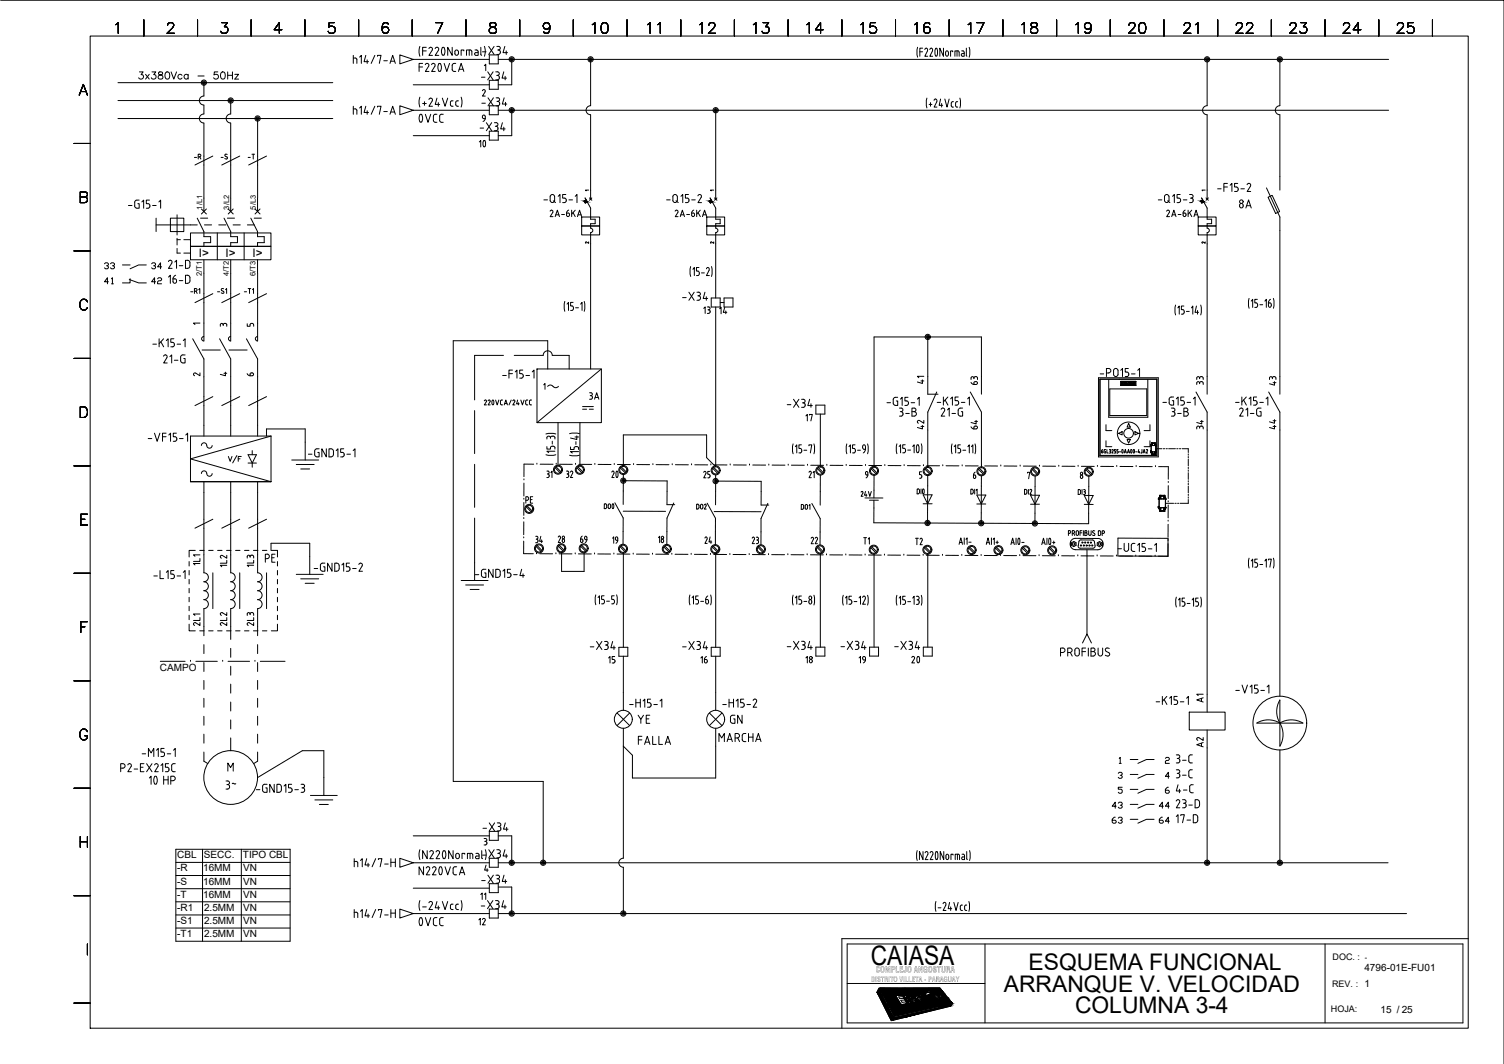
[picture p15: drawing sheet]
<svg xmlns="http://www.w3.org/2000/svg" width="420mm" height="297mm" viewBox="0 0 420 297" stroke-linecap="round" stroke-linejoin="round" font-family="sans-serif">
<defs><g id="words">
<g font-size="7.9">
<text x="112.9" y="36.3">0VCC</text>
<text x="112.9" y="260.7">0VCC</text>
</g>
<text font-size="7.5" x="243.3" y="269.3">CAIASA</text>
<g font-size="7.1">
<text x="131.6" y="43">10</text>
<text x="169" y="135.5">20</text>
</g>
<g font-size="6.6">
<text x="164.7" y="10.6">10</text>
<text x="179.9" y="10.6">11</text>
<text x="194.7" y="10.6">12</text>
<text x="209.5" y="10.6">13</text>
<text x="224.4" y="10.6">14</text>
<text x="239.5" y="10.6">15</text>
<text x="254.7" y="10.6">16</text>
<text x="269.5" y="10.6">17</text>
<text x="284.7" y="10.6">18</text>
<text x="299.5" y="10.6">19</text>
<text x="314.3" y="10.6">20</text>
<text x="329.8" y="10.6">21</text>
<text x="344.3" y="10.6">22</text>
<text x="359.5" y="10.6">23</text>
<text x="374.3" y="10.6">24</text>
<text x="389.5" y="10.6">25</text>
<text x="252.6" y="187">20</text>
</g>
<g font-size="6.4">
<text x="287.4" y="270.9">ESQUEMA FUNCIONAL</text>
<text x="280.4" y="276.9">ARRANQUE V. VELOCIDAD</text>
<text x="300.3" y="282.9">COLUMNA 3-4</text>
</g>
<g font-size="5.7">
<text x="134.1" y="16.6">-X34</text>
<text x="133.7" y="23.6">-X34</text>
<text x="219.1" y="115">-X34</text>
<text x="250.5" y="117.5">3-B</text>
<text x="326.3" y="117.5">3-B</text>
<text x="167.9" y="143.9">DO0</text>
<text x="177.4" y="203.2">YE</text>
<text x="203.2" y="203.2">GN</text>
<text x="177.4" y="209.2">FALLA</text>
<text x="133.7" y="255.1">-X34</text>
</g>
<g font-size="5.3">
<text x="37.7" y="23.3">3x380Vca - 50Hz</text>
<text x="97.7" y="33.2">h14/7-A</text>
<text x="133.7" y="30.7">-X34</text>
<text x="133.4" y="37.7">-X34</text>
<text x="65.3" y="46.2" transform="rotate(-90 65.3 46.2)">-S</text>
<text x="345.4" y="59.3">8A</text>
<text x="189.8" y="85">-X34</text>
<text x="270.2" y="108.7">63</text>
<text x="274.5" y="121" transform="rotate(-90 274.5 121)">64</text>
<text x="62.8" y="130.5">V/F</text>
<text x="254.7" y="153.5">T2</text>
<text x="73.4" y="158">PE</text>
<text x="131.9" y="162.3">-GND15-4</text>
<text x="164" y="182.4">-X34</text>
<text x="189.8" y="182.4">-X34</text>
<text x="219.1" y="182.4">-X34</text>
<text x="233.9" y="182.4">-X34</text>
<text x="249.1" y="182.4">-X34</text>
<text x="201.1" y="198.6">-H15-2</text>
<text x="200" y="208.1">MARCHA</text>
<text x="32.8" y="216.6">P2-EX215C</text>
<text x="62.1" y="221.5">3~</text>
<text x="134.1" y="233.2">-X34</text>
<text x="98.1" y="243.1">h14/7-H</text>
<text x="134.1" y="240.6">-X34</text>
<text x="133.7" y="247.6">-X34</text>
</g>
<g font-size="4.9">
<text x="133" y="35.3">9</text>
<text x="152.8" y="61.7">2A-6KA</text>
<text x="187.7" y="61.7">2A-6KA</text>
<text x="324.9" y="61.7">2A-6KA</text>
<text x="195.8" y="88.5">13</text>
<text x="200" y="88.9">14</text>
<text x="163.7" y="112.5">3A</text>
<text x="259.3" y="108.3" transform="rotate(-90 259.3 108.3)">41</text>
<text x="337.3" y="108.7" transform="rotate(-90 337.3 108.7)">33</text>
<text x="357.7" y="108.7" transform="rotate(-90 357.7 108.7)">43</text>
<text x="228.2" y="118.9" transform="rotate(-90 228.2 118.9)">17</text>
<text x="259.3" y="121" transform="rotate(-90 259.3 121)">42</text>
<text x="337.3" y="121" transform="rotate(-90 337.3 121)">34</text>
<text x="357.7" y="121" transform="rotate(-90 357.7 121)">44</text>
<text x="161.2" y="134.4" transform="rotate(-90 161.2 134.4)">32</text>
<text x="199.7" y="134.8" transform="rotate(-90 199.7 134.8)">25</text>
<text x="270.9" y="134.8">6</text>
<text x="149.9" y="141.8" transform="rotate(-90 149.9 141.8)">PE</text>
<text x="148.9" y="152.8">34</text>
<text x="159.1" y="152.8" transform="rotate(-90 159.1 152.8)">28</text>
<text x="161.2" y="152.8">69</text>
<text x="200" y="153.1" transform="rotate(-90 200 153.1)">24</text>
<text x="213.1" y="153.1" transform="rotate(-90 213.1 153.1)">23</text>
<text x="225.8" y="153.1">22</text>
<text x="240.2" y="153.1">T1</text>
<text x="64.6" y="159.5" transform="rotate(-90 64.6 159.5)">1L2</text>
<text x="72" y="159.5" transform="rotate(-90 72 159.5)">1L3</text>
<text x="57.1" y="175.7" transform="rotate(-90 57.1 175.7)">2L1</text>
<text x="64.6" y="175.7" transform="rotate(-90 64.6 175.7)">2L2</text>
<text x="72" y="175.7" transform="rotate(-90 72 175.7)">2L3</text>
<text x="169" y="186.3">15</text>
<text x="194.7" y="186.3">16</text>
<text x="224.4" y="186.3">18</text>
<text x="239.2" y="186.3">19</text>
<text x="337.3" y="197.2" transform="rotate(-90 337.3 197.2)">A1</text>
<text x="337.3" y="209.9" transform="rotate(-90 337.3 209.9)">A2</text>
<text x="133" y="259.3">12</text>
</g>
<g font-size="4.4">
<text x="53.3" y="45.5">-R</text>
<text x="155.6" y="134.4" transform="rotate(-90 155.6 134.4)">31</text>
<text x="228.6" y="134.8" transform="rotate(-90 228.6 134.8)">21</text>
<text x="193.7" y="143.2">DO2</text>
<text x="239.5" y="139.7">24V</text>
<text x="173.9" y="153.1" transform="rotate(-90 173.9 153.1)">19</text>
<text x="186.6" y="152.8" transform="rotate(-90 186.6 152.8)">18</text>
<text x="136.9" y="252.2" transform="rotate(-90 136.9 252.2)">11</text>
</g>
<g font-size="4">
<text x="68.4" y="45.5">-T</text>
<text x="60.7" y="92.4">3</text>
<text x="68.1" y="92.4">5</text>
<text x="60.7" y="106.2">4</text>
</g>
<text font-size="3.5" x="53.3" y="106.2">2</text>
<g font-size="3.3">
<text x="55.6" y="71.8">I&gt;</text>
<text x="63" y="71.8">I&gt;</text>
<text x="70.5" y="71.8">I&gt;</text>
</g>
<g font-size="3.1">
<text x="162.6" y="54.7">1</text>
<text x="197.6" y="54.7">1</text>
<text x="334.8" y="54.7">1</text>
<text x="162.6" y="69.1">2</text>
<text x="197.6" y="69.1">2</text>
<text x="334.8" y="69.1">2</text>
<text x="53.3" y="91.7">1</text>
</g>
<g font-size="2.8">
<text x="44.7" y="187.2">CAMPO</text>
<text x="49.5" y="239.6">CBL</text>
<text x="57" y="239.6">SECC.</text>
<text x="67.9" y="239.6">TIPO CBL</text>
<text x="49.5" y="243.3">-R</text>
<text x="56.8" y="243.3">16MM</text>
<text x="67.9" y="243.3">VN</text>
<text x="49.5" y="247">-S</text>
<text x="49.5" y="250.6">-T</text>
<text x="56.8" y="246.9">16MM</text>
<text x="56.8" y="250.6">16MM</text>
<text x="67.9" y="246.9">VN</text>
<text x="67.9" y="250.6">VN</text>
<text x="49.5" y="254.3">-R1</text>
<text x="49.5" y="258">-S1</text>
<text x="57" y="254.3">2.5MM</text>
<text x="57" y="257.9">2.5MM</text>
<text x="67.9" y="254.3">VN</text>
<text x="67.9" y="257.9">VN</text>
<text x="49.5" y="261.6">-T1</text>
<text x="57" y="261.6">2.5MM</text>
<text x="67.9" y="261.6">VN</text>
<text x="381.2" y="271">4796-01E-FU01</text>
<text x="385.7" y="282.7">15 / 25</text>
</g>
<g font-size="2.5">
<text x="372.3" y="268.1">DOC. :</text>
<text x="372.2" y="275.6">REV. : 1</text>
<text x="371.8" y="282.6">HOJA:</text>
</g>
<text font-size="2.3" x="244.6" y="271.5">COMPLEJO ANGOSTURA</text>
<g font-size="2.1">
<text x="56.5" y="58.5" transform="rotate(-90 56.5 58.5)">1/L1</text>
<text x="64" y="58.5" transform="rotate(-90 64 58.5)">3/L2</text>
<text x="71.5" y="58.5" transform="rotate(-90 71.5 58.5)">5/L3</text>
<text x="56.4" y="77.1" transform="rotate(-90 56.4 77.1)">2/T1</text>
<text x="63.9" y="77.1" transform="rotate(-90 63.9 77.1)">4/T2</text>
<text x="71.4" y="77.1" transform="rotate(-90 71.4 77.1)">6/T3</text>
<text x="381.3" y="268">-</text>
</g>
<text font-size="1.9" x="243.3" y="274.1">DISTRITO VILLETA - PARAGUAY</text>
</g></defs>
<g fill="none" stroke="#000" stroke-width=".28">
<path d="M.2 .1h420v296.9M25.2 10.1h385v276.9h-385zM32.3 6.9l.7-.6v3M40.2 5.6v4.5M46.8 7l.2-.4 .4-.3 .9 .2a.68 .68 0 0 1 .1 1l-1.7 1.8h2M55.2 5.6v4.5M62 6.3h1.5l-.8 1.2a.95 .95 0 0 1 1 1.1 .95 .95 0 0 1-1.3 .7l-.4-.1-.3-.5M70.2 5.6v4.5M78.7 8.3h-2.1l1.4-2v3M85.2 5.6v4.5M93.4 6.3h-1.4l-.2 1.3a1.06 1.06 0 0 1 1.6 0 1.06 1.06 0 0 1-.2 1.6 1.06 1.06 0 0 1-1.5-.5M98.7 16.2l.9 .2 .1 1.3"/>
<path d="M98.7 15.5v2.2M100.2 5.6v4.5M100.5 15.9l.4-.4v2.2M102.2 15.5l-.5 1.7h1.3M102.6 16.7v1M104.7 15.5l-1 2.2M105.5 15.7v-.2h.9l-.4 2.2M107.2 17h1M108.5 6.7a.86 .86 0 0 0-.9-.4 .86 .86 0 0 0-.7 .6 2.17 2.17 0 0 0 .3 2.3 .94 .94 0 0 0 1.3-.4 .94 .94 0 0 0-.6-1.3 .94 .94 0 0 0-1.2 .8M108.9 17.7l.8-2.2 .7 2.2M109.2 17.1h1M111.7 15.3l3.7 1.3-3.7 1.2z"/>
<path d="M115.2 5.6v4.5M115.4 16.6h21.3M117.1 18.7h1M117.3 12.9l-.2 1.4 .2 1.4M118.1 17.7h-1v2.2M118.1 14.2h1M119.1 13.2h-1v2.3M119.3 17.7l-.5 .4M119.3 17.7l.3 .1 .2 .5-1 1.6h1M119.8 13.6a.5 .5 0 0 1 .7-.4 .5 .5 0 0 1 .2 .8l-.9 1.5h1M120.6 18.1a.51 .51 0 0 1 .7-.4 .51 .51 0 0 1 .2 .8M121.5 18.5l-.9 1.4h1"/>
<path d="M121.6 13.6a.51 .51 0 0 1 .6-.4 .51 .51 0 0 1 .3 .8l-.9 1.5h1M121.7 6.3h2l-1.4 3M122.6 17.8l.1-.1a1.29 1.29 0 0 1 .3 2.2h-.2a1.55 1.55 0 0 1-.2-2.1zM123.6 13.3l.2-.1a1.51 1.51 0 0 1 0 2.2l-.2-.1-.3-.8zM124.1 17.7l.7 2.2 .8-2.2M126.3 13.2v2.3l-1.2-2.3v2.3M127.1 14.5a.5 .5 0 0 1 .5-.5 .5 .5 0 0 1 .5 .5v.5a.51 .51 0 0 1-.5 .4 .51 .51 0 0 1-.5-.5M127.1 14.5v.5M127.3 17.7l-.7 .1-.3 .5 .1 1.4 .9 .2M128.1 19.9l.7-2.2 .8 2.2M128.3 19.3h1M129.6 14.2v-.2h-.8v1.5"/>
<path d="M130.2 5.6v4.5M131.1 14v1.5M131.8 14.4l-.2-.4h-1.3v1.5M131.8 14.4v1.1M137 6.5a.6 .6 0 0 0 .2 1 1.24 1.24 0 0 1 1.5 1.2 1.05 1.05 0 0 1-1.2 .6 1.05 1.05 0 0 1-.8-1 1.35 1.35 0 0 1 1.4-.8 .6 .6 0 0 0 .3-1l-.4-.2zM139.2 16.6h248.7M143 16.6v7.1M145.2 5.6v4.5M153.6 7.3a.93 .93 0 0 1-1.3 .8 .93 .93 0 0 1-.3-1.4 .93 .93 0 0 1 1.5 0 2.71 2.71 0 0 1-.3 2.5 .91 .91 0 0 1-1.3-.3M160.2 5.6v4.5M165 16.6v12.9a1.26 1.26 0 0 0-1.3 1.3 1.26 1.26 0 0 0 1.3 1.2v21.1M175.2 5.6v4.5"/>
<path d="M190.2 5.6v4.5M205.2 5.6v4.5M220.2 5.6v4.5M235.2 5.6v4.5M250.2 5.6v4.5M256.3 13.2l-.2 1.4 .2 1.4M257 14.5h.7M257.7 13.4h-.7v2.3M258.4 13.8a.43 .43 0 0 1 .6-.3 .43 .43 0 0 1 .1 .7l-.7 1.5h.8M259.8 13.8a.43 .43 0 0 1 .6-.3 .43 .43 0 0 1 .1 .7l-.7 1.5h.8M261.4 13.5a1.46 1.46 0 0 1 .3 2.2 1.44 1.44 0 0 1-.3-2.2zM263.6 13.4v2.3l-1-2.3v2.3"/>
<path d="M264.4 14.3h.3l.2 .4v.7l-.3 .3-.4-.5zM265.2 5.6v4.5M266.1 14.5v-.3h-.5v1.5M267.4 14.2v1.5M267.9 14.6l-.1-.4h-1v1.5M267.9 14.6v1.1M268.6 14.2h.6l.1 .4M268.8 15l-.3 .3 .3 .4M268.9 15h.5M269.4 14.6v1.1h-.5M270 13.4l-.1 2 .2 .3M270.8 13.2l.2 1.4-.2 1.4"/>
<path d="M280.2 5.6v4.5M295.2 5.6v4.5M310.2 5.6v4.5M325.2 5.6v4.5M337.2 16.6v12.9M340.2 5.6v4.5M355.2 5.6v4.5M357.5 16.6v12.9M370.2 5.6v4.5M385.2 5.6v4.5M400.2 5.6v4.5M22.1 26.6l1.2-3 1.1 3"/>
<path d="M22.6 25.6h1.4M33 23.1h60M33 28.1h60M33 33.1h60M56.9 31.8a1.26 1.26 0 0 0-1.2 1.3 1.26 1.26 0 0 0 1.2 1.2M56.9 26.8a1.26 1.26 0 0 0-1.2 1.3 1.26 1.26 0 0 0 1.2 1.2M57 23.1v3.7M57 29.3v2.5M57 34.4v9.2M64.5 28.1l-.1 3.7a1.26 1.26 0 0 0-1.2 1.3 1.26 1.26 0 0 0 1.2 1.2l.1 9.3M72 33.1v10.5M115.4 23.7h21.3"/>
<path d="M115.4 30.8h21.3M115.4 37.9h21.3M117.3 27.1l-.2 1.4 .2 1.4M127.8 29.7h.3M127.8 28.2h.3M128.8 27.1l.3 1.4-.3 1.4M139.2 30.8h248.7M143 30.8v7.1M199.9 30.8v22.3M258.9 27.4l-.2 1.4 .2 1.3M259.6 29.2h.8M259.9 28.6v1.1"/>
<path d="M260.9 28a.44 .44 0 0 1 .7-.3 .44 .44 0 0 1 .1 .7l-.7 1.5h.7M262.8 27.7l-.4 1.7h1M263.1 28.9v1M263.9 27.7l.7 2.2 .6-2.2M266.4 28.4l-.5 .1-.2 .3 .1 .9 .6 .2M267.3 28.4l-.3 .4v.9l.3 .2M267.3 29.9h.2M267.3 28.4h.2M268.2 27.4l.2 1.4-.2 1.3M337.2 29.5a1.26 1.26 0 0 0-1.2 1.3 1.26 1.26 0 0 0 1.2 1.2M337.2 32.1v21M357.5 29.5a1.26 1.26 0 0 0-1.2 1.3 1.26 1.26 0 0 0 1.2 1.2"/>
<path d="M357.5 32.1v21M20.7 40.1h4.5M22.4 55l1.8-.2a.71 .71 0 0 0 0-1.1l-1.8-.1v3h1.3a.79 .79 0 0 0 .8-.8 .79 .79 0 0 0-.8-.8M35.9 57.4h1M38.9 55.9l-1.1 .1-.2 1.5 .4 .6h.9v-1.2h-.4M39.6 56.4l.5-.5v2.2M40.9 58.1h.5M41.4 56.9a.64 .64 0 0 1 .5 .6 .64 .64 0 0 1-.5 .6M41.8 55.9h-.9v1h.5M42.6 57.4h1M44.4 56.4l.5-.5v2.2M49.5 60v5.6"/>
<path d="M56.3 58.3l1.4 1.4M57 46.1v12.9M57.7 58.3l-1.4 1.4M59.5 43.6l-5 2.5M63.8 58.3l1.4 1.4M64.5 46.1v12.9M65.2 58.3l-1.4 1.4M71.2 58.3l1.4 1.4M72 46.1l-.1 12.9M72.6 58.3l-1.4 1.4M74.5 43.6l-5 2.5M151.9 55.8h1.1"/>
<path d="M153.7 54.9a.62 .62 0 0 1 .6-.6 .62 .62 0 0 1 .6 .6M153.7 54.9v1a.62 .62 0 0 0 .6 .6 .62 .62 0 0 0 .6-.6v-1M154.6 56.1l.6 .5M155.9 54.8l.5-.5v2.3M158.1 54.3h-.9v1h.5a.6 .6 0 0 1 .5 .8M158.2 56l-.5 .5M158.9 55.8h1M160.7 54.8l.5-.5v2.3M163.5 56.7l-.3-.6 .5-.3-.3-.5 1.6 2.8M164.7 55.3l.6 .6M165.3 55.3l-.6 .6M186.2 55.8h1"/>
<path d="M188 54.9a.62 .62 0 0 1 .6-.6 .62 .62 0 0 1 .6 .6M188 54.9v1M188.8 56.1l.7 .5M189.2 54.9v1a.62 .62 0 0 1-.6 .6 .62 .62 0 0 1-.6-.6M190.2 54.8l.5-.5v2.3M192.3 54.3h-.8v1h.5a.57 .57 0 0 1 .5 .8M192.5 56l-.5 .5M193.2 55.8h1M195 54.7a.5 .5 0 0 1 .6-.4 .5 .5 0 0 1 .3 .8l-.9 1.5h1M198.5 56.7l-.4-.6 .6-.3-.3-.5 1.5 2.8M199.6 55.3l.7 .6M200.3 55.3l-.7 .6"/>
<path d="M323.6 55.8h1M325.3 54.9a.62 .62 0 0 1 .6-.6 .62 .62 0 0 1 .7 .6M325.3 54.9v1a.62 .62 0 0 0 .6 .6 .62 .62 0 0 0 .7-.6v-1M326.2 56.1l.6 .5M327.6 54.8l.5-.5v2.3M329.7 54.3h-.9v1h.5a.6 .6 0 0 1 .5 .8M329.8 56l-.5 .5M330.6 55.8h1M332.3 54.3h.5M332.6 55.3h.2M332.8 54.3a.5 .5 0 0 1 .5 .5 .5 .5 0 0 1-.5 .5 .57 .57 0 0 1 .5 .8M333.3 56l-.5 .5"/>
<path d="M335.7 56.7l-.3-.6 .6-.3-.3-.5 1.5 2.8M336.9 55.3l.7 .6M337.6 55.3l-.7 .6M340.1 52.7h1M341.9 52.2h1M342.9 51.2h-1v2.3M343.6 51.7l.5-.5v2.3M345.4 52.2a.63 .63 0 0 1 .5 .6 .63 .63 0 0 1-.5 .7M345.8 51.2h-.9v1h.5M346.6 52.7h1M348.9 51.2l-.5 .4M348.9 51.2l.3 .1 .2 .5-1 1.7h1"/>
<path d="M353.8 52.5l3.7 8.1v44.5M354.2 55.1l1.2-.6 2.1 4.6-1.1 .5zM20.7 70h4.5M29.2 73.6l.3-.2h.5l.3 .5-.6 .3M30 74.2l.3 .3-.3 .5h-.5l-.3-.2M30.3 78.7h-1.1l.8-1.2v1.7M30.9 73.6l.2-.2h.6l.3 .2v.3l-.6 .3M31.1 77.8l.3-.3v1.7M31.1 79.2h.6M31.7 74.2l.3 .3-.3 .5h-.6l-.2-.2M34.2 74h2.1M36.1 78l2.6 1h2.2"/>
<path d="M36.3 77.8v1.2h-2.1M40.9 74h-2.2l-2.4 1M42.4 73.6l.2-.2h.6l.3 .5-.6 .3M43.2 74.2l.3 .3-.3 .5h-.6l-.2-.2M43.5 78.7h-1.1l.8-1.2v1.7M43.6 60.9v3.8M43.6 62.8h11.5M44 77.8l.3-.3h.6l.2 .3-.2 .6h-.6l-.3 .3v.5h1.1M45.1 74.5h-1.1l.9-1.1v1.6M47.1 73a.51 .51 0 0 1 .6-.3 .51 .51 0 0 1 .3 .7l-.9 1.5h1M47.1 77.4l.5-.6v2.3M47.6 60.9h3.8v3.8h-3.8z"/>
<path d="M48.3 77.9l.5-.1a.57 .57 0 0 1 .5 .8 .57 .57 0 0 1-.9 .2zM48.8 73.2l.5-.5v2.2M49.1 76.8l-.5 .4-.3 .6M49.5 66.9h.9M49.5 69.3v1.4h.9M49.5 66.5v1.9M50.1 74.2h1M50.1 78.3h1M51.4 66.9h1.8M51.4 70.7h1.8M52.4 72.7l.6 .4v1.4l-.4 .4h-.8v-2.2h.6M52.4 79.1l.6-.4v-1.4l-.4-.4-.8-.1v2.3h.6"/>
<path d="M53.2 68.8h22.5v3.7h-22.5zM53.2 65h22.5v3.8h-22.5zM55.1 60.9l1.9 3.8v1.4h1.8v1.6h-1.8v1.1M56 60.9h2M57 72.5v22.7M57.1 62.8h2M60.7 65v7.5M61.1 62.8h2M62.6 60.9l1.9 3.8v1.4h1.8v1.6h-1.8v1.1M63.5 60.9h2M64.5 72.5l-.1 22.7a.62 .62 0 0 1-.6-.6 .62 .62 0 0 1 .6-.7M65.1 62.8h2"/>
<path d="M68.2 65v7.5M69.1 62.8h1.9M70.1 60.9l1.8 3.8v1.4h1.9v1.6h-1.9v1.1M71 60.9h2M71.9 72.5l.1 22.7a.62 .62 0 0 1-.7-.6 .62 .62 0 0 1 .7-.7M162.5 63.1h5v2.5h-5zM162.5 60.6h5v2.5h-5zM165 63.1v.6a.62 .62 0 0 1 .6 .6 .62 .62 0 0 1-.6 .6v38.1M165 61.2h1.3v1.2h-1.3M192.9 74.4l-.2 1.4 .2 1.4M193.6 75.2l.4-.5v2.2M194.6 76.9h.4"/>
<path d="M195 75.7l.4 .5-.1 .5-.3 .2M195.3 74.7h-.7v1h.4M196 76.2h.8M197.4 63.1h5v2.5h-5zM197.4 60.6h5v2.5h-5zM197.7 74.7l.3 .1 .1 .5-.7 1.6h.8M197.8 74.7l-.4 .3M198.8 74.4l.2 1.4-.2 1.4M199.9 63.1v.6a.62 .62 0 0 1 .7 .6 .62 .62 0 0 1-.7 .6v18.3M199.9 61.2h1.3v1.2h-1.3M334.7 63.1h5v2.5h-5zM334.7 60.6h5v2.5h-5z"/>
<path d="M337.2 63.7a.62 .62 0 0 1 .6 .6 .62 .62 0 0 1-.6 .6M337.2 61.2h1.3v1.2h-1.3M337.2 63.1v.6M337.2 64.9v40.2M24.4 84.3a1.1 1.1 0 0 0-1.2-.8 1.1 1.1 0 0 0-.9 1.2 1.3 1.3 0 0 0 .3 1.4 1.3 1.3 0 0 0 1.4 .3l.4-.6M42.7 96.1h1M44.5 94.6v2.2M44.9 95.4l.8 1.4M45.7 94.6l-1.2 1.4M46.2 99.1l.4 .2v.5M46.2 99.1l-.5 .3M46.5 95.1l.5-.5v2.2"/>
<path d="M46.6 99.9l-.9 1.4h1M47.5 99.6l.5-.5v2.2M48.6 94.6h-.9v1h.5a.64 .64 0 0 1 .5 .6 .64 .64 0 0 1-.5 .6h-.5M49.5 96.1h1M50.5 99.7v1.2l.6 .4M51.1 99.1l-.5 .1-.1 .5M51.1 99.1h.6M51.2 95.1l.5-.5v2.2M53.3 81.5h.6M53.8 94.6l3.2 5.6v21.5M54.7 80.5l.3 .2v.4l-.7 .2M54.7 80.6h-.4v1.3"/>
<path d="M54.8 81.3l.3 .6M55.5 80.9l.3-.3v1.3M56.5 97.7h5.1M56.9 93.9a.62 .62 0 0 0-.6 .7 .62 .62 0 0 0 .6 .6M59.5 82l-5 2.5M60.8 81.5h.6M61.3 94.6l3.2 5.6v21.5M61.8 81.7l.4 .2M62.4 81.3l.2 .4-.3 .2M62.5 80.6l-.4-.1-.3 .3 .6 .6M63 80.9l.3-.3v1.3M64 97.7h5"/>
<path d="M67 82l-5 2.5M68.3 81.5h.6M68.8 94.6l3.2 5.6v21.5M69.3 80.6h.8M69.7 80.6v1.3M70.5 80.9l.3-.3v1.3M74.5 82l-5 2.5M140.7 99.2h-8.1v12.4M143.7 99.2h8a1.27 1.27 0 0 1 1.3-1.3 1.27 1.27 0 0 1 1.3 1.3h4.7v3.8M157.8 84.2l-.2 1.3 .2 1.4M158.4 84.9l.4-.5v2.3M160.1 84.4h-.7v1l.6 .1 .2 .7"/>
<path d="M160.2 86.1l-.2 .5-.6 .1M160.8 85.9h.8M162.2 84.9l.4-.5v2.3M163.2 84.2l.2 1.3-.2 1.4M199.9 85.7v44.6l-2.5-2.5v-6.4h-23.3v8.8M202.3 85.7v-2.5h2.5v2.5M259.2 94.1v16h2.8M328.4 85.2l-.2 1.3 .2 1.4M329 85.9l.4-.5v2.3M330 87.7h.4M330.7 85.4h-.7v1.1a.64 .64 0 0 1 .8 .4 .64 .64 0 0 1-.4 .8M331.4 86.9h.8"/>
<path d="M332.8 85.9l.4-.5v2.3M334.2 85.4l-.4 1.8h1M334.5 86.7v1M335.4 85.2l.2 1.3-.2 1.4M348.9 83.3l-.2 1.4 .2 1.4M349.5 84.1l.4-.5v2.2M350.5 85.8h.4M351.3 83.6h-.8v1h.6l.2 .5M351.3 85.3l-.4 .5M351.3 85.1v.2M352 85.1h.7M353.4 84.1l.4-.5v2.2"/>
<path d="M354.8 84.6h-.4v.9a.55 .55 0 0 0 .8-.1 .55 .55 0 0 0-.3-.8h-.2M354.9 83.6l-.4 .3-.2 .7M355.7 83.3l.2 1.4-.2 1.4M20.7 100.1h4.5M22.4 113.6h1a1.59 1.59 0 0 1 1.1 1.5 1.59 1.59 0 0 1-1.1 1.5h-1zM48.7 100.6h1M51.3 100.1h.4v1.2h-.6M59.5 110.7l-5 2.5M67 110.7l-5 2.5M69 104.3l.4 .4 .4 .2M70 104.2a.45 .45 0 0 1 .7 0 .45 .45 0 0 1-.2 .7h-.6zM74.5 110.7l-5 2.5"/>
<path d="M132.6 114.6v12M135.6 111.7l-.3 .2M135.6 111.7l.3 .3-.6 1h.6M136.6 111.7l.3 .3-.5 1h.5M136.6 111.7l-.3 .2M137.5 111.8l-.1 .5 .1 .6M137.6 111.8v-.1a.75 .75 0 0 1 0 1.3v-.1M138.5 111.7l.4 1.3 .5-1.3M140.1 111.7l-.3 .3 .1 .9 .2 .1M140.1 113h.3M140.1 111.7h.3M140.4 104.8h1"/>
<path d="M140.9 113l.4-1.3 .5 1.3M141 112.7h.6M142.2 104.3h1M142.8 111.7l-.6 1.3M143.2 103.3h-1v2.3M143.2 111.9l.3-.2 .3 .1-.5 1.2h.5M143.9 103.8l.5-.5v2.3M144.6 111.7l-.3 1h.8M144.8 112.4v.6M145.5 111.7l.4 1.3 .5-1.3M146.1 103.3h-.9v1h.5a.6 .6 0 0 1 .5 .8M146.2 105.1l-.3 .4-.7 .1"/>
<path d="M146.9 104.8h1M147.2 111.7l-.3 .3v.9l.3 .1M147.2 113h.2M147.2 111.7h.2M148.3 113h.2M148.5 111.7h-.4l-.2 .3 .1 .9 .2 .1M148.7 103.8l.5-.5v2.3M150 103h18v15h-18zM151.9 107.4l.4-.3v1.6M153 107.9l.7-.4 .8 .4M153 103v-7.9h-26.4v123.1h25.1v22.7M154.5 107.9l.7 .3 .8-.3"/>
<path d="M155.9 118v12.1M162 118v12.2M162.8 114.2h1.1M164.6 114.2h1.2M168 103l-18 15M227.9 113.1h2.5v2.5h-2.5M229.2 115.6v14.8M247.8 112.4h1M261.7 109.4l-2.5 5.6M261.8 112.3h1M262.9 114.3a.52 .52 0 0 1 .7-.3 .52 .52 0 0 1 .3 .7l-1 1.5h1M263.5 110.8v2.3"/>
<path d="M264 111.7l.8 1.4M264.7 114.4l.5-.5v2.3M264.8 110.8l-1.3 1.4M265.6 111.3l.5-.5v2.3M265.9 115.4h1M266.8 113.1h.5M267.3 111.8l.5 .5M267.7 110.8h-.9v1.1h.5M267.8 112.6l-.5 .5M267.8 112.3v.3M268.6 114.9h.3v1.3l-.8-.1-.4-.6M268.6 112.3h1"/>
<path d="M268.9 113.9l-1 .2-.2 1.5M270.3 111.3l.5-.5v2.3M271.1 109.4l3.1 5.6M274.2 105.1v-11h-30v36.4M306.9 105.5h16.7v22.1h-16.7zM307.3 105.8h15.9v21.4h-15.9zM307.3 105.9h15.9v21.2h-15.9zM307.3 104.4h1M309 118.6v1.6h1.6M309.1 104.1h.6M309.7 102.9a.62 .62 0 0 1 .6 .6 .62 .62 0 0 1-.6 .6M309.7 102.9h-.6v2.2"/>
<path d="M309.7 105.9v10.6h11v-10.6M310 108.6h10.4v7.4h-10.4zM311.3 103l.4-.1 .5 .1 .1 1.5a.62 .62 0 0 1-.6 .6 .62 .62 0 0 1-.6-.6zM313.1 107.5v.1M313.1 107.6h4.2M313.1 106.5h4.2M313.1 106.5v1.1M313.1 103.4l.5-.5v2.2M313.1 106.5h.1M313.4 106.8l-.1 .2 .2 .2M313.4 106.8h.3M313.5 107.2l-.2 .1 .4-.1"/>
<path d="M313.5 107l.2 .2M313.5 107.2v.1M313.7 106.9l-.2 .1M313.7 106.8v.1M313.8 106.8h.2v.5h-.2zM314.1 106.8h.5l-.3 .1 .2 .1-.2 .2 .3 .1h-.5zM314.7 106.8l.3 .3 .4-.3v.5h-.2v-.3l-.2 .3-.2-.3-.1 .3zM315.2 102.9h-.9v1h.8l.2 .5M315.3 118.2l.5 1h-.9zM315.3 104.4a.59 .59 0 0 1-.5 .7h-.5M315.5 106.8h.4l-.2 .1 .2 .1-.2 .2 .2 .1h-.4zM316 106.8l.4 .3 .1-.3v.5l-.4-.3-.1 .3z"/>
<path d="M316.1 104.4h1M316.8 106.8h.2h-.2M316.8 106.8l-.2 .2 .3 .1M316.8 106.9v.1M316.8 107.2l-.2 .1 .5-.1M316.8 106.8v.1M316.9 107l.2 .2M316.9 107.1v.1M316.9 107.2l-.1 .1M317.3 106.5h.1M317.3 106.5v1.1M317.8 103.4l.5-.5v2.2"/>
<path d="M321.2 118.6v1.6h-1.6M327.2 110.8l-.4 .2-.2 .5M327.2 110.8h.7M328.6 111.3l.5-.5v2.3M330.8 110.8h-.9v1.1h.5M333.4 111.3l.5-.5v2.3M334.1 109.4l3.1 5.6M345.2 112.3h1M346.3 114.3a.51 .51 0 0 1 .7-.3 .51 .51 0 0 1 .2 .7M346.9 110.8v2.3M347.2 114.7l-.9 1.5h1M347.4 111.7l.8 1.4"/>
<path d="M348 114.4l.6-.5v2.3M348.2 110.8l-1.3 1.4M348.9 111.3l.5-.5v2.3M349.3 115.4h1M350.7 111.8l.5 .5M351 110.8h-.8v1.1h.5M351 115.5l.2 .5 .5 .2M351.2 112.3a.56 .56 0 0 1-.5 .8h-.5M351.7 113.9l-.6 .4-.1 1.3M351.7 113.9h.6M351.9 114.9h.4v1.3h-.6M351.9 112.3h1"/>
<path d="M353.7 111.3l.5-.5v2.3M354.4 109.4l3.1 5.6M20.7 130.1h4.5M41.4 122.4h1M43.2 120.9l.7 2.3 .8-2.3M45.4 121.9h1M46.4 120.9h-1v2.3M47.2 121.4l.4-.5v2.3M49.3 120.9h-.9v1h.5a.63 .63 0 0 1 .5 .7 .63 .63 0 0 1-.5 .6h-.5M50.1 122.4h1.1M51.9 121.4l.5-.5v2.3M56.3 124.4a.8 .8 0 0 1 .9-.8 .8 .8 0 0 1 .6 1.1 .75 .75 0 0 0 .9 .4 .75 .75 0 0 0 .6-.7"/>
<path d="M56.3 132.2a.8 .8 0 0 1 .9-.7 .8 .8 0 0 1 .6 1 .75 .75 0 0 0 .9 .4 .75 .75 0 0 0 .6-.7M57 134.5v25.4M64.5 134.5v20.4M69.3 126.9h2.3l-1.1 2.4M69.3 129.3h2.3M72 134.5v20.4M74.4 121.7v-2h10.9v8.7M75.7 121.7l-22.5 6.4 22.5 6.4M75.7 121.7h-22.5v12.8h22.5M75.7 121.7v12.8M81.5 128.4h7.5M82.8 129.7h5"/>
<path d="M84 130.9h2.5M86.1 126.8h1.1M89.2 125.3l-1.1 .2-.2 1.4 .4 .6 .9 .1v-1.3h-.4M91.2 125.3v2.3l-1.3-2.3v2.3M91.9 125.3h.8l.4 .4v1.4a.99 .99 0 0 1-1.2 .5zM93.9 125.8l.5-.5v2.3M95.2 127.6h.5M95.6 126.3l.5 .5M96 125.3h-.8v1h.5M96.2 126.8a.59 .59 0 0 1-.6 .7M96.9 126.8h1M98.7 125.8l.5-.5v2.3"/>
<path d="M132.6 129.6v12M146.4 134h.1M146.4 134.9l-.1 3.6M149.1 129.6h-2.7v3.5M150 129.6h.1M152.5 127l1.4 .2 1.4-.2M152.5 121.2l1.4-.2 1.4 .2M152.8 124.7v.7h1v-.6l.5-.2 .7 .2v.6M153.8 122.1l-.3-.3h-.5l-.2 .8M153.8 122.2v.2M154.3 121.8l-.5 .3M154.3 123.2v.8"/>
<path d="M154.3 121.8h.2M154.5 121.8l.5 .2v.6M155 126h-2.2l.5 .4M159.1 127.1l1.4 .2 1.4-.2M159.1 121.1l1.4-.2 1.4 .2M159.4 124.8v.7h1v-.6l.5-.2 .7 .2v.6M160.6 122h1M160.9 123.3v.8M161.1 121.7v1l-1.7-.4M161.6 126.1h-2.2l.5 .4M161.7 129.6l3.6 .1M166.2 129.7h.1"/>
<path d="M174.1 137.1v3.7M174.1 134.2l12.3 .1-.1 6.6h2.2M177.9 129.7h3.6M182.4 129.7h.1M183.3 129.7h3.6M187.8 129.7h.1M188.7 129.7l3.6 .1M193.2 129.8h.1M199.5 129.8h3.6M199.9 132.6v8.3M199.9 134.3l12.7 .1v6.6h2.2M204 129.8h.1"/>
<path d="M204.9 129.8h3.6M209.4 129.8h.1M210.3 129.8h3.6M214.8 129.8h.1M215.7 129.8l3.6 .1M220.2 129.9h.1M221.1 129.9h3.6M221.6 123.9l-.2 1.4 .2 1.4M222.2 124.7l.4-.5v2.2M223.9 124.2h-.7v1a.66 .66 0 0 1 .8 .4 .66 .66 0 0 1-.4 .8h-.4M224.6 125.7h.8M226 124.4v-.2h.8l-.4 2.2"/>
<path d="M227.4 123.9l.2 1.4-.2 1.4M229.2 132.7l-.1 8.3M231 129.9h.1M231.9 129.9h3.6M236.4 129.9h.1M236.6 123.9l-.2 1.4 .2 1.4M237.2 124.7l.4-.5v2.2M237.3 129.9h3.6M238.9 124.2h-.7v1l.6 .1 .2 .4M239 125.9l-.2 .5h-.6M239 125.7v.2M239.6 125.7h.8"/>
<path d="M241.6 139h5.1M241.8 125.4h-.4a.61 .61 0 0 1-.4-.7 .61 .61 0 0 1 .6-.5l.2 .5-.1 1-.5 .7M241.8 129.9h.1M242.4 123.9l.2 1.4-.2 1.4M242.4 132.6h-.3a.42 .42 0 0 1-.3-.6 .42 .42 0 0 1 .6-.2v1l-.5 .6M242.7 129.9l3.6 .1M243.4 130.9l1.3 1.4M243.6 130.6l1.4 1.4M244.2 132.7v4.1M247.2 130h.1M248.1 130h3.6M250.6 123.9l-.2 1.4 .2 1.4"/>
<path d="M251.2 124.7l.4-.5v2.2M252.2 126.4h.4M252.6 125.1l.4 .6-.1 .4-.3 .3M252.6 130h.1M252.9 124.2h-.7v1h.4M253.5 130h3.6M253.6 125.7h.8M255 124.7l.4-.5v2.2M256.2 124.3a1.4 1.4 0 0 0 .3 2.1l.3-.9-.2-1.2M256.2 124.3h.4M256.5 136.5l.3 .2 .1 .7-.2 .4-.5 .1v-1.4h.3M256.9 133.5h.3"/>
<path d="M257.3 136.5v1.4M257.4 123.9l.2 1.4-.2 1.4M257.5 131.7h-.6v.8a.52 .52 0 0 1 .6 .4 .52 .52 0 0 1-.3 .6M257.8 136.6l.1-.1a.79 .79 0 0 1 0 1.3l-.2-.6zM257.9 138.1h2.5l-1.3 2.5zM258 130h.1M258.4 130.9l1.3 1.4M258.6 130.7l1.4 1.4M258.9 130h3.6M259.2 132.8l-.1 13.2M259.2 120v10.5M263.4 130h.1"/>
<path d="M264.3 130l3.6 .1M266 123.9l-.2 1.4 .2 1.4M266.6 124.7l.4-.5v2.2M268.3 124.2h-.7v1a.66 .66 0 0 1 .8 .4 .66 .66 0 0 1-.4 .8h-.4M268.8 130.1h.1M269 125.7h.8M270.4 124.7l.4-.5v2.2M271.4 124.7l.4-.5v2.2M271.5 136.6l.4 .4-.1 .7-.3 .2M271.5 136.6h-.3v1.3h.3M272.3 136.6v1.3M272.4 123.9l.2 1.4-.2 1.4"/>
<path d="M272.7 136.9l.3-.3v1.3M272.9 138.2h2.5l-1.3 2.5zM274.2 135.7l-.1 10.4M274.2 120v10.6M275.1 130.1h3.6M279.6 130.1h.1M280.5 130.1h3.6M285 130.1h.1M285.9 130.1h3.6M286.2 136.6l.5 .1 .2 .3-.1 .8-.3 .2h-.3zM287 132.1v-.2h.7l-.3 1.8M287.3 136.6v1.4"/>
<path d="M287.7 136.8l.3-.2 .2 .2-.5 1.2h.5M287.9 138.2l2.5 .1-1.3 2.5zM288.4 131.1l1.3 1.4M288.6 130.8l1.4 1.4M289.2 132.9l-.1 13.2M290.4 130.1h.1M291.3 130.1l3.6 .1M295.8 130.2h.1M296.7 130.2h3.6M301.2 130.2h.1M301.2 136.7l.6 .2 .1 .7-.2 .4h-.5zM301.8 133l.1 .4 .2 .2 .3-.2 .1-.4"/>
<path d="M301.8 133l.3-.4 .4 .4M302.1 130.2h3.6M302.3 136.7v1.3M302.7 136.7l.5 .1-.3 .5M302.8 137.3h.2M302.9 138.3h2.5l-1.3 2.5zM302.9 137.3l.3 .4-.1 .3h-.4M303.3 131.1l1.4 1.4M303.6 130.9l1.4 1.4M304.2 133l-.1 13.2-60-.2v-6.4M306.6 130.2h.1M307.5 130.2h3.6"/>
<path d="M307.7 125.9h.2a.23 .23 0 0 1 .2 .4 .23 .23 0 0 1-.4 0zM308 125.5l-.3 .4M308.9 125.5l-.5 .2 .5 .6-.2 .2-.3-.2M309 123v1.7h1.6M309.2 125.5v1h.4M309.9 125.5h.3l-.1 .4M310 125.9h.1M310.1 125.9l.2 .4-.4 .2M310.6 125.6h.4l-.4 .9h.4M311.7 125.5h-.4v.4l.4 .2-.1 .3-.3 .1M312 130.2h.1M312.4 125.5h-.4v.4l.4 .2-.1 .3-.3 .1"/>
<path d="M312.5 121l1-.5v.9zM312.7 126.1h.4M312.9 130.2h3.6M313.5 125.5v.9M313.5 125.5a.58 .58 0 0 1 0 1v-.1M314.1 126.5l.3-1 .3 1M314.2 126.2h.4M314.9 122.7h.9l-.5 1zM315 126.5l.3-1 .3 1M315.1 126.2h.4M315.9 125.5h.1a.58 .58 0 0 1 0 1zM316.6 125.5h.1a.58 .58 0 0 1 0 1z"/>
<path d="M317.1 120.5l1 .5-1 .4zM317.2 126.1h.4M317.4 130.2h.1M318.1 125.5l-.2 .8h.5M318.3 130.2l3.6 .1M318.3 126v.5M319 125.5v.8l-.3 .2M319.3 126.5l.3-1 .3 1M319.4 126.2h.4M320.2 125.6l.2-.1 .2 .2-.4 .8h.4M321.2 123v1.7h-1.6M321.4 124.4h.1"/>
<path d="M321.4 126.2h.1M321.4 126.1h.1M321.4 124.3v.1M321.4 126.1l.1 .2M321.5 126.1h.1M321.5 124.2v.1M321.5 126.3h.1M321.5 126.3l.1 .2M321.5 124.2l-.1 .2M321.5 126.3v.1M321.5 124.4h.1M321.6 124.4h.1"/>
<path d="M321.6 126.1h.1M321.6 126h1.2M321.6 124.5h1.2M321.6 126.3l.2 .2v.4M321.6 124.3v2M321.6 124l-.1 .2M321.6 126.5l.1 .4h1l.1-.4M321.6 124.2v.1M321.6 124.2h.1M321.6 126.5h.1M321.6 124h.1M321.7 124v-.4h1.1v.5"/>
<path d="M321.7 126.5h.1M321.7 124h.1M321.7 126.4h.1M321.7 124.2h-.1M321.7 124.1v.1M321.8 123.6v.1M321.8 126.4v.1M321.8 126.5h.1M321.8 123.8h.8M321.8 126.7h.8M321.8 123.7l.3 .1M321.8 123.7l-.1 .4"/>
<path d="M321.9 126.5h.1M321.9 124.3h.1M321.9 124.2l-.3 .2v1.7l.3 .3M321.9 123.8v.5M321.9 126.7v-.5h.6v.5M321.9 124.3h.6M322 124.3v.1M322 126.1v.1M322.1 126.7v.2M322.4 126.7v.2M322.5 124.3v.1M322.5 126.1v.1"/>
<path d="M322.5 124.3h.1M322.5 124.2l.3 .2M322.5 126.5h.1M322.5 123.8v.5M322.6 126.5l.1 .4M322.6 126.5h.1M322.6 123.7l-.2 .1M322.6 124l.1 .1M322.6 124l.2 .2M322.7 123.6l-.1 .4M322.7 126.4l-.1 .1M322.8 126.5h.1"/>
<path d="M322.8 130.3h.1M322.8 124h.1M322.8 126.3h.1M322.8 124l.2 .4M322.8 124.2h.1M322.8 126.1l-.3 .3M322.8 126.3l-.2 .2M322.8 124.2l.1 .1M322.9 124.3v2M322.9 126.3h-.1M322.9 124.3h.1M322.9 124.4h.1"/>
<path d="M322.9 125.3h1.7M322.9 126.2h.1M322.9 126.1h.1M323 126.1h.1M323 126.1l-.2 .4M323.6 139.1v.3l.2-.1M323.7 139.1h-.1M323.7 130.3h2.7v3.5M323.7 139.1l-.1 .1M323.7 139v.1M323.8 139.3h.1M323.8 139.2v2.6l.3 .3"/>
<path d="M323.8 139.2h.1M323.9 139.5l-.1 2.2M323.9 139.1l-.1 .1M323.9 138.9l-.2 .1M323.9 138.8h.1M324 139.3l-.2 .2M324 139.3h1.4M324 139l-.2 .1M324.1 138.9l-.2 .2M324.1 138.9v-.6h1.2v.5l.3 .4M324.1 138.9h.1M324.1 138.8h.1"/>
<path d="M324.1 138.5h1.2M324.3 139l-.4 .2v.3M324.3 138.5v.8h.8v-.8M324.4 139.3h.1M324.5 138.5v-.2h-.5l-.1 .5M324.9 138.5v-.2h.5l.1 .5M325 125.3h.4M325 139.3h.1M325.3 138.8l.1 .1M325.4 139.3l.2 .2-.1 2M325.5 138.8h.1M325.5 138.8v.1"/>
<path d="M325.5 138.9l.3 .5-.7-.4M325.5 139.1h.1M325.6 139.1v.1M325.6 139.2v2.6M325.7 125.3h.4M326.4 134.7h.1M326.4 135.6l-.1 3.6M326.5 125.3h1.9M328.7 125.3h.4M329.5 125.3h.4M330.2 125.3h1.8v1M332 126.7v.4"/>
<path d="M332 127.5v.3M332 128.2v1.9M332 130.5v.3M332 131.2v.4M332 132v1.8M332 134.2v.4M332 134.9v.4M332 135.7v1.9M332 138v.3M332 138.7v.4M332 139.5v1h-2.3M337.2 120v73.8"/>
<path d="M357.5 120v74.4M22.6 145h1.1M24.4 143.6h-1.8v3h1.8M44.7 159.3v2.2h1M46.5 159.8l.5-.5v2.2M48.6 159.3h-.9v1h.5a.64 .64 0 0 1 .5 .6 .64 .64 0 0 1-.5 .6h-.5M51.2 159.8l.5-.5v2.2M52.8 156.8v1.2M52.8 159.3v1.2M54.5 153.7h-1.7v1.8M55.8 153.7h1.2M55.9 157.3h-1.8l.4 .4"/>
<path d="M55.9 155.9v.8h-1.8M55.9 154.9h-1.8l.4 .4M56.9 159.9a1.26 1.26 0 0 1 1.3 1.3 1.26 1.26 0 0 1-1.3 1.2M58.3 153.7h1.2M59.5 159.9v10M59.5 145l-5 2.5M64.4 159.9a1.26 1.26 0 0 1 1.3 1.3 1.26 1.26 0 0 1-1.3 1.2M65.8 153.7h1.3M67 159.9v10M67 145l-5 2.5M72 159.9a1.26 1.26 0 0 1 1.2 1.3 1.26 1.26 0 0 1-1.2 1.2M74.5 159.9v10"/>
<path d="M74.5 145l-5 2.5M75.7 153.7v-2h10.8v8.6M77.5 159.3v1.2M87.8 158.7h1M89.5 157.8v1M90.4 158.2h.4v1.3l-.9-.1-.4-.6M90.8 157.2l-.9 .1-.4 .5M92.8 157.2v2.3l-1.3-2.3v2.3M93.5 157.2a.95 .95 0 0 1 1.2 .4v1.4a.98 .98 0 0 1-1.2 .5zM95.5 157.7l.5-.5v2.3M96.8 159.5h.5M97.3 158.2l.4 .5"/>
<path d="M97.6 157.2h-.8v1h.5M97.8 158.7a.59 .59 0 0 1-.5 .8M98.5 158.7h1M100.7 157.2l.4 .1 .1 .5-.9 1.7h1M100.7 157.2l-.5 .4M132.6 144.6v12.5M146.3 150.2h.1M146.3 151.1v3.5h2.7M146.3 144.8h.1M146.3 145.7v3.6M146.3 140.3v3.6M149.9 154.6h.1"/>
<path d="M150.8 154.6h3.6M155.3 154.6h.1M156.2 154.6h3.6M156.9 154.1v5.4h6.3v-5.4M160.7 154.6h.1M161.6 154.6l3.6 .1M166.1 154.7h.1M167 154.7h3.6M171.5 154.7h.1M172.4 154.7h3.6M174.1 142.7l11.8 .1M174.1 144.6v3.7"/>
<path d="M174.1 154.2v26.5M176.9 154.7h.1M177.8 154.7h3.6M182.3 154.7h.1M183.2 154.7h3.6M187.7 154.7h.1M188.2 140.4l-1.9 4.2v3.8M188.6 154.7l3.6 .1M193.1 154.8h.1M194 154.8h3.6M199.4 154.8h3.6M199.5 142.8l13.1 .1"/>
<path d="M199.9 144.7v3.7M199.9 154.3v26.4M203.9 154.8h.1M204.8 154.8h3.6M209.3 154.8h.1M210.2 154.8h3.6M214.5 140.5l-1.9 4.2v3.8M214.7 154.8h.1M215.6 154.8l3.6 .1M220.1 154.9h.1M221 154.9h3.6M224.1 140.8l.4 .4"/>
<path d="M224.2 140.9l-.3-.1-.1 1.4h.4M224.5 141.3v.7l-.4 .2M224.9 141.8l.2 .3 .4-.1-.1-1.1-.4 .1-.1 .8M225.5 154.9h.1M226 141.1l.3-.2v1.3M226.4 154.9h3.6M226.8 140.6l2.3 4.2v3.7M229.2 154.4v26.3M230.9 154.9h.1M231.8 154.9h3.6M236.3 154.9h.1M237.2 154.9h3.6"/>
<path d="M241.7 154.9h.1M242.6 154.9l3.6 .1M244.2 154.5v26.2M247.1 155h.1M248 155h3.6M252.5 155h.1M257.9 140.6h2.5M258.8 155h3.6M259.2 154.5v26.2M263.3 155h.1M264.2 155l3.6 .1M267.9 152l.5-1.8 .5 1.8"/>
<path d="M268.1 151.5h.7M268.7 155.1h.1M269.4 150.2v1.8M269.6 155.1h3.6M269.9 150.6l.3-.4v1.8M270.6 153l1.4 1.4M270.7 151.4h.6M270.9 152.7l1.4 1.4M272.9 140.7h2.5M274.1 155.1h.1M275 155.1h3.6M275.5 152l.5-1.8 .5 1.8"/>
<path d="M275.7 151.5h.7M277 150.2v1.8M277.5 150.6l.3-.4v1.8M278.1 153l1.4 1.4M278.2 151.4h.7M278.4 152.8l1.4 1.4M278.6 151v.8M279.5 155.1h.1M280.4 155.1h3.6M282.4 152l.5-1.8 .5 1.8M282.6 151.5h.6M283.8 150.2v1.8"/>
<path d="M284.5 150.3l-.2 .8 .2 .9a1.14 1.14 0 0 0 0-1.7M284.9 155.1h.1M285.5 151.4h.6M285.6 153.1l1.4 1.4M285.8 155.1h3.6M285.9 152.8l1.4 1.4M287.9 140.8h2.5M290.3 155.1h.1M291 152l.5-1.8 .5 1.8M291.2 151.5l.6 .1M291.2 155.1l3.6 .1M292.5 150.2v1.8"/>
<path d="M293.1 153.1l1.4 1.4M293.2 150.3a1.12 1.12 0 0 1 0 1.7l-.3-.9zM293.4 152.8l1.4 1.4M294.1 151.5h.6M294.4 151.1v.8M295.7 155.2h.1M296.6 155.2h3.6M298.5 148.9l.6-.2-.1-.5-.5-.1v1.4M299 151.7a1.47 1.47 0 0 0 1.4 1.7l6.3 .1M299.1 152.5h.1M299.1 151.2v1.4M299.4 151.5l.6-.3 .6 .3v.7l-.6 .4-.7-.4z"/>
<path d="M299.6 148.9l.6-.2-.2-.5-.4-.1v1.4M300 148.9l.2 .6M300.4 150.3a1.43 1.43 0 0 0-1.4 1.4M300.4 150.3h6.3M300.8 148.2h.3l.2 .3-.1 .8-.2 .2-.4-.4zM301.1 155.2h.1M301.7 148.7h.5M302 155.2h3.6M302.3 148.2h-.6v1.3M302.7 148.2l-.1 1.3M302.9 140.8h2.5M303.1 148.7h.3"/>
<path d="M303.4 148.7l.2-.4-.5-.1v1.3h.3M303.4 148.7l.3 .4-.3 .4M303.7 153.5v23.5M304.1 148.2l.1 1.1 .4 .1 .2-.3M304.8 148.2v.9M305.2 150.7l.5 .5M305.2 150.8h-3.5l-.3 .4-.2 1.5 .6 .3h3.7l.4-.5-.2-1.3M305.4 148.7l.4 .2M305.7 148.9l.1 .5h-.6M305.8 148.2h-.5l.1 .5M306.5 155.2h.1M306.5 151.5l.7-.3 .6 .3v.8l-.7 .3-.6-.3z"/>
<path d="M306.7 150.3a1.58 1.58 0 0 1 1.5 1.6 1.58 1.58 0 0 1-1.5 1.6M307.1 148.2l.4 .2v.7l-.2 .4h-.5v-1.3h.3M307.4 155.2h3.6M307.9 148.9h.4M308 151.2v1.4M308.2 148.9l.3-.2v-.3l-.6-.2v1.3M311.9 155.2h.1M312.3 153.2h1M312.3 150.2l14 .1v5l-14-.1zM314 153.3a.62 .62 0 0 0 .7 .6 .62 .62 0 0 0 .6-.6M314 151.7v1.6M315.3 151.7v1.6"/>
<path d="M317.1 151.7l-.8 .1-.3 .5 .1 1.4 .9 .3M317.3 155.2h.1M317.8 152.2l.5-.5v2.3M319 154h.5M319.9 151.7h-.9v1h.5a.63 .63 0 0 1 .6 .6 .63 .63 0 0 1-.6 .7M320.8 153.2h1M322.5 152.2l.5-.5v2.3M322.7 155.3h.1M323.6 155.3h2.7M323.6 141.7h.1M323.6 141.7v.1M323.6 141.6l.6 .4"/>
<path d="M323.6 141.6h.1M323.6 141.8l.3 .3M323.6 141.9h.1M323.6 141.6v.1M323.8 141.7h.1M323.8 141.5l.2 .2h1.4l.1-.2M323.9 142.2h.1M323.9 142.2v.5l.2 .1M324.1 142.1h.1M324.1 142.1v.6M324.1 142.2h.2M324.1 142.7h.1"/>
<path d="M324.1 142.5h1.1M324.2 142h.1M324.3 141.7v.1M324.5 142.5v.2h-.4M325 141.7v.1M325.1 142h.1M325.1 142.1v-.3h-.8v.7M325.1 142.1v.4M325.3 142.2v.5h-.4v-.2M325.5 142.2l-.1 .5-1.3 .1M325.5 142.2h.1M325.5 141.7l-.3 .3"/>
<path d="M325.5 141.5v.2M325.6 141.8v.1M325.6 141.7h.2M325.6 141.8l-.5 .4M325.6 140.5h2.3M325.8 141.7l-.3 .5M325.8 141.7h.1M326.3 150.9h.1M326.3 145.5h.1M326.3 146.4v3.6M326.3 140.1h.1M326.3 141v3.6"/>
<path d="M328.2 140.5h.4M329 140.5h.4M348.9 155.8l-.2 1.4 .2 1.4M349.5 156.6l.4-.5v2.2M351.3 156.1h-.8v1l.6 .1 .2 .4M351.3 157.8l-.2 .5h-.6M351.3 157.6v.2M352 157.6h.7M353.4 156.6l.4-.5v2.2M354.4 156.3v-.2h.8l-.4 2.2M355.7 155.8l.2 1.4-.2 1.4M20.7 160h4.5"/>
<path d="M22.6 175h1.1M24.4 173.6h-1.8v3M43 160.8h1M49.5 160.8h1M52.8 161.8v1.2M52.8 164.3v1.2M52.8 166.8v1.2M56.9 162.4a1.26 1.26 0 0 1 1.3 1.3 1.26 1.26 0 0 1-1.3 1.2 1.25 1.25 0 0 1 1.3 1.3 1.25 1.25 0 0 1-1.3 1.2 1.25 1.25 0 0 1 1.3 1.3 1.25 1.25 0 0 1-1.3 1.2M57 174.9v2.6M57 180v2.5M58.3 176.1h1.2M64.4 162.4a1.26 1.26 0 0 1 1.3 1.3 1.26 1.26 0 0 1-1.3 1.2 1.25 1.25 0 0 1 1.3 1.3 1.25 1.25 0 0 1-1.3 1.2 1.25 1.25 0 0 1 1.3 1.3 1.25 1.25 0 0 1-1.3 1.2"/>
<path d="M64.5 174.9v3.6M65.8 176.1h1.3M72 162.4a1.26 1.26 0 0 1 1.2 1.3 1.26 1.26 0 0 1-1.2 1.2 1.25 1.25 0 0 1 1.2 1.3 1.25 1.25 0 0 1-1.2 1.2 1.25 1.25 0 0 1 1.2 1.3 1.25 1.25 0 0 1-1.2 1.2M72 174.9v2.6M72 180v2.5M73.3 176.1h1.2M77.5 174.3v1.8h-1.7M77.5 161.8v1.2M77.5 164.3v1.2M77.5 166.8v1.2M77.5 169.3v1.2M77.5 171.8v1.2"/>
<path d="M82.8 160.3h7.5M84 161.6h5M85.3 162.8h2.5M128.8 162.1h7.5M131.3 164.6h2.5M166.4 166.1l-.2 1.3 .2 1.4M167.1 166.8l.4-.5v2.3M168.1 168.6h.4M168.8 166.3h-.7v1l.6 .1 .2 .7M168.8 168.1l-.3 .5M169.5 167.8h.8M170.9 168.6h.4"/>
<path d="M171.6 166.3h-.7v1l.5 .1 .3 .7M171.6 168.1l-.4 .5M172.3 166.1l.2 1.3-.2 1.4M192.7 166.1l-.2 1.4 .2 1.4M193.3 166.9l.4-.5v2.2M194.4 168.6h.4M194.7 167.4l.4 .5v.5l-.4 .2M195.1 166.4h-.7v1h.4M195.7 167.9h.9M197.5 167.4h-.4l.1 1a.54 .54 0 0 0 .8-.1 .54 .54 0 0 0-.2-.8l-.3-.1M197.7 166.4l-.4 .4-.2 .6M198.5 166.1l.2 1.4-.2 1.4"/>
<path d="M221.6 166.2l-.2 1.3 .2 1.4M222.2 166.9l.4-.5v2.3M223.9 166.4h-.7v1a.64 .64 0 0 1 .8 .4 .64 .64 0 0 1-.4 .8l-.4 .1M224.6 167.9h.8M226.2 167.5a.56 .56 0 0 1 .6 .5 .56 .56 0 0 1-.6 .6l-.2-.7zM227.4 166.2l.2 1.3-.2 1.4M235.6 166.2l-.2 1.4 .2 1.3M236.2 166.9l.4-.5v2.3M237.9 166.4h-.7v1h.4a.66 .66 0 0 1 .3 .8 .66 .66 0 0 1-.7 .5M238.6 167.9h.8M240 166.9l.4-.5v2.3M241 166.8a.43 .43 0 0 1 .6-.3 .43 .43 0 0 1 .1 .7l-.7 1.5h.8"/>
<path d="M242.4 166.2l.2 1.4-.2 1.3M250.6 166.2l-.2 1.4 .2 1.3M251.2 167l.4-.5v2.2M252.2 168.7h.4M252.6 167.5l.3 .2 .1 .5M252.9 166.5h-.7v1h.4M253 168.2l-.4 .5M253.6 168h.8M255 167l.4-.5v2.2M256 166.5l.7 .2v.5l-.3 .3M256.2 167.5h.2M256.4 167.5l.3 .2 .1 .5"/>
<path d="M256.8 168.2l-.2 .4-.6 .1M257.4 166.2l.2 1.4-.2 1.3M302.4 179.5l1.3-2.5 1.2 2.5M328.6 166.7l-.2 1.4 .2 1.4M329.2 167.5l.4-.5v2.2M330.9 167h-.7v1a.65 .65 0 0 1 .8 .4 .65 .65 0 0 1-.4 .8h-.4M331.6 168.5h.8M333 167.5l.4-.5v2.2M334 169.2h.4M334.4 168l.4 .5v.5l-.4 .2M334.7 167h-.7v1h.4M335.4 166.7l.2 1.4-.2 1.4"/>
<path d="M20.7 190.1h4.5M44.8 184.6h6.9M53.2 184.6h.1M54.7 184.6h6M57 185v2.5M57 190v2.5M57 195v2.4M57 200v2.5M62.2 184.6h.1M63.7 184.6h6M64.5 181v2.5M64.5 186v2.5"/>
<path d="M64.5 191v2.5M64.5 196v2.5M71.2 184.6h.1M72 185v2.5M72 190v2.5M72 195v2.4M72 200v2.5M72.7 184.6h6.9M172.4 199l3.5 3.6M172.9 180.7h2.5v2.5h-2.5M174.1 183.2v15.1M175.9 199l-3.5 3.6"/>
<path d="M177.6 195.2v2.2M177.6 196.2h1.3M178.9 195.2v2.2M179.6 195.7l.5-.5v2.2M181.8 195.2h-.9v1h.7l.3 .5M184.4 195.7l.5-.5v2.2M198.2 199l3.5 3.6M199.9 183.2v10.1M201.7 199l-3.5 3.6M227.9 180.7h2.5v2.5h-2.5M242.9 180.7h2.5v2.5h-2.5M296.3 182.2l.6-.1a.61 .61 0 0 0 .6-.6 .61 .61 0 0 0-.6-.6h-.6v2.3"/>
<path d="M298.3 182.2l.6-.1a.61 .61 0 0 0 .6-.6 .61 .61 0 0 0-.6-.6h-.6v2.3M299 182.2l.5 1M300.5 181.1l.4-.2 .4 .2 .2 1.4a.62 .62 0 0 1-.6 .6 .62 .62 0 0 1-.6-.6zM302.3 181.9h1M303.3 180.9h-1v2.3M304 180.9v2.3M304.8 181.9h.6M305.4 183.1a.62 .62 0 0 0 .6-.6 .62 .62 0 0 0-.6-.6 .5 .5 0 0 0 .5-.5 .5 .5 0 0 0-.5-.5h-.6v2.3h.6M306.8 180.9v1.6a.62 .62 0 0 0 .6 .6 .62 .62 0 0 0 .6-.6M308 180.9v1.6M308.8 182.9l.7 .3M309.9 181a.59 .59 0 0 0-.9 0 .59 .59 0 0 0 .1 .8l.9 .7-.1 .5-.4 .1"/>
<path d="M323 195.9h1M324.7 194.4v2.3M325.2 195.3l.8 1.4M326 194.4l-1.3 1.4M326.7 194.9l.5-.5v2.3M328.9 194.4h-.9v1l.7 .1 .3 .4M329 196.2l-.3 .4-.7 .1M329 195.9v.3M329.7 195.9h1M331.5 194.9l.5-.5v2.3M332.2 198.8h10v5h-10zM345.2 192.8h1"/>
<path d="M347 191.2l.7 2.3 .8-2.3M349.2 191.8l.5-.6v2.3M350.5 193.5h.5M351 192.2a.57 .57 0 0 1 .5 .8M351.3 191.2h-.8v1h.5M351.5 193l-.5 .5M352.2 192.8h1M354 191.8l.5-.6v2.3M357.5 195.4v12.9a6.6 6.6 0 0 0-.3-7.2 6.3 6.3 0 0 1 .3-5.7zM24.4 204.3a1.1 1.1 0 0 0-1.2-.8 1.1 1.1 0 0 0-.9 1.2 1.3 1.3 0 0 0 .3 1.4 1.3 1.3 0 0 0 1.4 .3l.4-.6v-.4h-.7M39.7 210.4h1M41.5 211.2v-2.3l.7 1.3 .8-1.3v2.3"/>
<path d="M41.7 217.2l.5-.5v2.3M43.2 216.8a1.29 1.29 0 0 0 .4 2.1l.3-.9-.2-1.2M43.7 209.5l.5-.6v2.3M45.7 216.7v2.3M45.8 208.9h-.8v1.1l.5-.1a.57 .57 0 0 1 .5 .8M46.7 210.4h1M47 216.7v2.3M48.3 216.7h-.6v2.3M48.5 209.5l.5-.6v2.3M57 205v2.5M57 210v2.5l1.1 .7M63.6 215.3v-2.3l.8 1.3 .8-1.3v2.3"/>
<path d="M64.5 201v2.5M64.5 206v3.6M72 217.1l12.5-7.5h6v12.5M72 210v2.5l-1.1 .7M72 205v2.5M74.6 219l-1.1 .1-.2 1.5 .4 .5 .9 .1v-1.3h-.4M76.6 219v2.2l-1.2-2.2v2.2M77.9 218.9l.5 .2 .2 .5M77.9 219h-.5v2.2h.5M78.6 219.6v.9M79.4 219.4l.5-.4v2.2M81.5 219h-.9v.9l.8 .1 .2 .4"/>
<path d="M84.1 219l.5-.1a.5 .5 0 0 1 .5 .5 .5 .5 0 0 1-.5 .5M84.3 219.9h.3M84.6 219.9l.5 .5M174.1 203.3v36.3a1.26 1.26 0 0 0-1.2 1.3 1.26 1.26 0 0 0 1.2 1.2v12.9M174.1 208.3l2.6 2.5v6.4h23.2v-8.9M312.4 215.9l.3-.3h.5l.3 .6-.6 .2M312.7 211.7l.2-.3v1.7M312.7 213.1h.5M313.2 216.4l.3 .3-.3 .6h-.5l-.3-.3M313.5 219.8h-1.1v.5h.8l.3 .3v.6l-.3 .3h-.5l-.3-.3M315.7 212h2.2M315.7 216.2h2.2"/>
<path d="M322.4 212h-2.1l-2.4 1.1M322.4 216.2h-2.1l-2.4 1.1M325.6 211.7l.2-.3h.6l.3 .3-.3 .6h-.6l-.2 .3v.5h1.1M326.4 219.8h-.3l-.5 .5v.9l.2 .3h.6l.3-.6-.3-.3h-.8M326.7 216.7h-1.1l.8-1.1v1.7M328.6 210.7h.5a.5 .5 0 0 1 .5 .5 .5 .5 0 0 1-.5 .5M328.6 214.9h.5a.5 .5 0 0 1 .5 .5 .5 .5 0 0 1-.5 .5M328.9 211.7a.61 .61 0 0 1 .7 .8M328.9 215.9h.2M329.1 215.9a.62 .62 0 0 1 .5 .6 .62 .62 0 0 1-.5 .6l-.5 .1M329.1 219.1l-.5 1.7h1.3M329.6 212.5l-.3 .4-.7 .1"/>
<path d="M330.3 212.2h1.1M330.3 216.4h1.1M332.1 211.3l.1 1.4 .9 .3M333.1 214.9l-.9 .3-.1 1.4 .3 .5 .7 .1M333.4 219.1h-.8a1.92 1.92 0 0 0-.2 1.9l1 .3M337.2 208.8v32.1M351.1 201.9a6.3 6.3 0 0 1 6.4 0 6.3 6.3 0 0 1 6.5 0M351.1 201.9h12.9M357.5 209.4v31.5M20.7 220.1h4.5M22.4 233.6v2.9M22.4 235h2"/>
<path d="M24.4 233.6v2.9M49.1 237.1h31.9v25.7h-31.9zM56.6 237.1v25.7M67.4 237.1v25.7M71.6 220.5h1M78.6 220.5l-.2 .5-.5 .2M81.6 220.5a.56 .56 0 0 1-.5 .7h-.5M82.4 220.5h1M85.1 220.7l-.3 .4-.7 .1M85.1 220.5v.2M86.7 222.1h7.5M88 223.3h5"/>
<path d="M89.2 224.6h2.5M111.7 239.6l3.7 1.3-3.7 1.2zM115.4 233.3h21.3M117.3 237.2l-.2 1.4 .2 1.4M119.3 237.5v2.2l-1.2-2.2v2.2M120.1 237.8a.52 .52 0 0 1 .7-.3 .52 .52 0 0 1 .2 .7M121 238.2l-.9 1.5h1M121.8 237.8a.51 .51 0 0 1 .7-.3 .51 .51 0 0 1 .2 .7M122.7 238.2l-.9 1.5h1M123.8 239.6h.5M123.8 239.6a1.29 1.29 0 0 1 .4-2.1l.4 .9-.3 1.2M126.6 237.5v2.2l-1.3-2.2v2.2"/>
<path d="M128.3 238.7a.5 .5 0 0 0-.5-.5 .5 .5 0 0 0-.5 .5v.5a.5 .5 0 0 0 .5 .5 .5 .5 0 0 0 .5-.5M128.3 238.7v.5M129.8 238.5v-.3h-.7v1.5M130.6 239.7v-1.5l1.2 .1 .3 .4v1M131.3 238.2v1.5M143 233.3v7.6M256.2 237.5l-.2 1.3 .2 1.4M257.9 237.7v2.3l-1-2.3v2.3M258.4 238.1a.44 .44 0 0 1 .7-.3 .44 .44 0 0 1 .1 .7l-.7 1.5h.7M259.8 238.1a.44 .44 0 0 1 .7-.3 .44 .44 0 0 1 .1 .7l-.7 1.5h.7M261.5 237.8a1.44 1.44 0 0 1 .3 2.1 1.48 1.48 0 0 1-.3-2.1zM263.7 237.7v2.3l-1-2.3v2.3"/>
<path d="M264.4 238.5h.4l.2 .5v.7l-.4 .3-.3-.3-.1-.7zM266.3 238.7v-.2h-.6v1.5M266.8 240v-1.5h.9l.3 .2 .1 1.3M267.5 238.5v1.5M268.8 238.5h.5l.2 .4v1.1l-.7-.1-.2-.3 .2-.3 .7-.1M270.1 237.7l-.1 2 .2 .3M270.9 237.5l.2 1.3-.2 1.4M311.6 228.1h-.3l-.6 .6v.8l.3 .3h.6l.2-.3-.2-.5h-.9M311.8 225.1h-1.1l.9-1.1v1.6M312.4 224.2l.3-.2h.5l.3 .2v.3l-.6 .3M312.4 228.4l.3-.3h.5l.3 .3-.3 .6h-.3M313.2 224.8l.3 .3-.3 .5h-.5l-.3-.3"/>
<path d="M313.2 229l.3 .3-.3 .5h-.5l-.3-.3M315.7 220.4h2.2M315.7 224.6h2.2M315.7 228.7h2.2M322.4 220.4h-2.1l-2.4 1.1M322.4 224.6h-2.1l-2.4 1M322.4 228.7h-2.1l-2.4 1.1M324.7 228.1h-.3l-.5 .6v.8l.3 .3h.5l.3-.3-.3-.5h-.8M325 225.1h-1.1l.8-1.1v1.6M326.7 225.1h-1.1l.8-1.1v1.6M326.7 229.3h-1.1l.8-1.2v1.7M328.6 223.6a.5 .5 0 0 1 .7-.3 .5 .5 0 0 1 .2 .7l-.9 1.5h1"/>
<path d="M328.6 228l.5-.6v2.3M329.5 220.3v1M329.9 227.7v-.3h1l-.6 2.3M330.3 223.3h.5a.5 .5 0 0 1 .5 .4 .5 .5 0 0 1-.5 .5M330.6 220.6h1M330.6 224.2h.3M330.8 224.2l.5 .5M331.3 225l-.2 .4-.8 .1M331.4 224.8v.2M331.6 228.9h1M332.1 224.8h1M333.9 227.4l.6 .4v1.5l-.3 .3-.8 .1v-2.3h.5"/>
<path d="M335.1 223.9l-.4-.6h-.8v2.2a.98 .98 0 0 0 1.1-.4l.1-1.1M20.7 250h4.5M49.1 240.8h31.9M49.1 244.4h31.9M49.1 248.1h31.9M49.1 251.8h31.9M49.1 255.4h31.9M49.1 259.1h31.9M99 253.9v2.3M99 254.7h.5M99.5 254.7l.4 .2v1.3M100.7 254.4l.5-.5v2.3"/>
<path d="M102.4 253.9l-.4 1.8h1.2M102.8 255.2v1M104.9 253.9l-1 2.3M105.7 254.2v-.3h1l-.5 2.3M107.5 255.4h1M109.2 253.9v2.3M109.2 254.9h1.2M115.4 240.9h21.3M115.4 255h21.3M115.4 248h21.3M117.3 251.4l-.2 1.4 .2 1.4M118.3 242v2.2l-1.2-2.2v2.2"/>
<path d="M119.1 242.3a.5 .5 0 0 1 .6-.3 .5 .5 0 0 1 .3 .7M120 242.7l-.9 1.5h1M120.8 242.3a.5 .5 0 0 1 .7-.3 .5 .5 0 0 1 .2 .7M121.8 242.7l-1 1.5h1M122.8 242.1l.3-.1a1.51 1.51 0 0 1 0 2.2l-.3-.1-.2-.8zM124.3 242l.8 2.2 .7-2.2M127.1 242l-.4 .2-.1 1.5 .1 .3 .4 .2M127.1 244.2h.5M127.1 242h.5M127.8 253.9h.3M127.8 252.4h.3M128.3 244.2l.8-2.2 .7 2.2"/>
<path d="M128.5 243.6h1.1M128.8 251.4l.3 1.4-.3 1.4M135.8 241.5l-.4 1.4h1M139.2 240.9h248.6M139.2 255h253.7M143 247.6v7.4M261.5 251.7l-.2 1.3 .2 1.4M262.1 253.4h.8M263.5 252.3a.44 .44 0 0 1 .6-.3 .44 .44 0 0 1 .1 .7l-.7 1.5h.8M265.3 251.9l-.4 1.8h1M265.6 253.2v1M266.5 251.9l.6 2.3 .6-2.3"/>
<path d="M268.9 252.7h-.5l-.1 .4v.8l.6 .3M269.8 252.7l-.3 .4v.8l.3 .3M269.8 254.2h.3M269.8 252.7h.3M270.7 251.7l.2 1.3-.2 1.4M24.4 263.6v3M236.7 263.5h172v22.1h-172zM236.7 274.6h38.5M245.5 276l4 7.9-.6 .9-3.9-7.8zM245.7 275.9l16.9-.1 3.5 4.4-16.3 3.5zM246.3 276.3h.6a.4 .4 0 0 1 .4 .3 .4 .4 0 0 1-.1 .4h-.3l.3 .5h-.3zM246.6 276.5h.3l.2 .3h-.3z"/>
<path d="M248.2 276.5l-.4-.1 .2 .4 .2-.1v-.2M248.5 276.9l-.2-.5-.9-.1 .7 1.2h.3l-.3-.5 .9 .5-.5-.6M248.8 276.2a.95 .95 0 0 1 1 1.2 .95 .95 0 0 1-1-1.2zM249 276.4l.5 .4 .1 .5-.4-.4zM249.7 276.3l.7 .3-.1-.4h.3l.1 .6 .3 .6h-.3zM250.2 277.9l1.9-.1 .3 .4-1.3 .1 .3 .5 1.1-.1 .3 .5-1.1 .1 .3 .5 1.3-.1 .3 .5-1.9 .3zM250.8 276.2h.7l.1 .2h-.4l.6 .4-.3 .1 .2 .2h.4l.1 .3h-.7zM252 276.2l.6 .2h-.4l.4 .7 .3-.2v.4l-.6-.2-.3-.6zM252.4 277.7h.6l1.5 2.4h-.5zM252.9 276.9h.1M253.6 276.2h.3l.6 1h-.2zM253.6 276.9v.2l-.5-.7h.4l-.4-.3a.77 .77 0 0 0 .7 1.2v-.4h-.2"/>
<path d="M254.2 278.3a1.17 1.17 0 0 1 1.6 .8l-1 .1 .5 .4 .6-.3-.1 .5a1.29 1.29 0 0 1-1.6-1.5zM254.4 276.1l.6 .4 .2 .7-.7-.3zM254.5 276.3l.6 .7zM254.6 278.6l.3-.1 .3 .3-.6 .1zM255.1 276.2l.8 .5-.4-.5h.2l.7 .9-.8-.5 .4 .5-.2 .1zM256.7 278.6l-.3-.2a.68 .68 0 0 0 .7 .9l-.1-.4M257.2 278.5l-.3-.3a.68 .68 0 0 0-1.1 .1 1.18 1.18 0 0 0 1.7 1.1l-.1-.6-.4 .1M257.2 278.6h-.4M258 279.2l.6 .3M258.3 279.1l.2 .1M258.3 279.1l-.6-.8 .2-.1-.2-.3-.2 .1-.3-.5-.4 .1 .3 .4h-.2l1.1 1.3M258.4 278.1l-.5-.2 1.1 1.5h.4l-.6-.9 .2-.2"/>
<path d="M258.4 278h.1M258.4 278l.2-.2 .4 .5M258.5 279.2l.3 .3h-.2M259 278.3h.1M259.2 277.8a1.22 1.22 0 0 1 1.4 1.4 1.22 1.22 0 0 1-1.4-1.4zM259.4 278.1h.5l.4 .4a.3 .3 0 0 1 0 .5 .3 .3 0 0 1-.5-.3zM259.9 277.3l.3-.1 1.4 1.9-.3 .1zM260.5 279.3h.4l.1 .2h-.3l.5 .2 .3 .3-.1 .2-.4-.1-.1-.2h.3l-.4-.1zM260.8 277.7h.3l.9 1 .1-.1-.7-.9 .3-.1 1 1.4-.4-.2-.1 .2h-.3zM260.8 279.3h.1M261.5 280l.2 .1zM261.8 279.2l.1 .4"/>
<path d="M261.8 279.3h-.2l.3 .3M261.9 277.6h.8l.3 1 .4-.1 .2 .3-.7 .1-.3-.3v-.7h-.5zM262.1 276.7a3.7 3.7 0 0 1 2.6 3l-.2 .1M262.1 276.7l-5.6 .3 .1 .2 5.5-.2a3 3 0 0 1 2.2 2.6l-11.4 2.2a3.6 3.6 0 0 1-3.9-3.6l.2-.4-.3-.1a2.85 2.85 0 0 0 1.2 3.5l.2 .1a3.5 3.5 0 0 0 2.8 .7l11.4-2.2M262.1 279.4v.1M262.1 279.4l-.2-.2h-.4l.6 .9 .2-.1-.2-.3M262.1 279.5l.1 .1M262.3 279.6l.3 .4-.5-.3M262.3 279.1l1.1 .7-.4 .1zM262.5 279.8l.3 .1zM263.3 279.7l.2 .1zM275.2 263.5v22.1"/>
<path d="M370.2 263.5v22.1M410.2 262.1h-175v24.9M20.7 280h4.5M249.8 284.1l16.1-3.5-.4 .3-16.2 4zM252.3 281.8h.1"/>
<circle cx="165" cy="16.6" r=".73"/>
<circle cx="165" cy="16.6" r=".46"/>
<circle cx="165" cy="16.6" r=".22"/>
<circle cx="337.2" cy="16.6" r=".73"/>
<circle cx="337.2" cy="16.6" r=".46"/>
<circle cx="337.2" cy="16.6" r=".22"/>
<circle cx="357.5" cy="16.6" r=".73"/>
<circle cx="357.5" cy="16.6" r=".46"/>
<circle cx="357.5" cy="16.6" r=".22"/>
<circle cx="64.4" cy="28.1" r=".73"/>
<circle cx="64.4" cy="28.1" r=".46"/>
<circle cx="64.4" cy="28.1" r=".22"/>
<circle cx="72" cy="33.1" r=".73"/>
<circle cx="72" cy="33.1" r=".46"/>
<circle cx="72" cy="33.1" r=".22"/>
<circle cx="199.9" cy="30.8" r=".73"/>
<circle cx="199.9" cy="30.8" r=".46"/>
<circle cx="199.9" cy="30.8" r=".22"/>
<circle cx="259.2" cy="94.1" r=".73"/>
<circle cx="259.2" cy="94.1" r=".46"/>
<circle cx="259.2" cy="94.1" r=".22"/>
<circle cx="155.9" cy="131.1" r="1.26"/>
<circle cx="162" cy="131.1" r="1.26"/>
<circle cx="162" cy="131.1" r="1.01"/>
<circle cx="229.2" cy="131.4" r="1.26"/>
<circle cx="229.2" cy="131.4" r="1.01"/>
<circle cx="244.2" cy="131.4" r="1.26"/>
<circle cx="244.2" cy="131.4" r="1.01"/>
<circle cx="259.2" cy="131.5" r="1.26"/>
<circle cx="259.2" cy="131.5" r="1.01"/>
<circle cx="289.2" cy="131.6" r="1.26"/>
<circle cx="289.2" cy="131.6" r="1.01"/>
<circle cx="302.1" cy="132.2" r=".36"/>
<circle cx="304.2" cy="131.7" r="1.26"/>
<circle cx="304.2" cy="131.7" r="1.01"/>
<circle cx="315.3" cy="121" r="3.1"/>
<circle cx="315.3" cy="121" r="1.34"/>
<circle cx="186.3" cy="153.2" r="1.26"/>
<circle cx="259.1" cy="146" r=".73"/>
<circle cx="259.1" cy="146" r=".46"/>
<circle cx="259.1" cy="146" r=".22"/>
<circle cx="271.4" cy="153.6" r="1.26"/>
<circle cx="271.4" cy="153.6" r="1.01"/>
<circle cx="274.1" cy="146.1" r=".73"/>
<circle cx="274.1" cy="146.1" r=".46"/>
<circle cx="274.1" cy="146.1" r=".22"/>
<circle cx="278.9" cy="153.6" r="1.26"/>
<circle cx="278.9" cy="153.6" r="1.01"/>
<circle cx="286.4" cy="153.6" r="1.26"/>
<circle cx="286.4" cy="153.6" r="1.01"/>
<circle cx="289.1" cy="146.1" r=".73"/>
<circle cx="289.1" cy="146.1" r=".46"/>
<circle cx="289.1" cy="146.1" r=".22"/>
<circle cx="293.9" cy="153.6" r="1.26"/>
<circle cx="293.9" cy="153.6" r="1.01"/>
<circle cx="300" cy="151.9" r=".35"/>
<circle cx="302" cy="152.3" r=".16"/>
<circle cx="302.4" cy="151.5" r=".16"/>
<circle cx="302.8" cy="152.3" r=".16"/>
<circle cx="303.2" cy="151.5" r=".16"/>
<circle cx="303.6" cy="152.3" r=".16"/>
<circle cx="304" cy="151.5" r=".16"/>
<circle cx="304.3" cy="152.3" r=".16"/>
<circle cx="304.7" cy="151.5" r=".16"/>
<circle cx="305.1" cy="152.3" r=".16"/>
<circle cx="307.1" cy="151.9" r=".35"/>
<circle cx="226.3" cy="166.9" r=".45"/>
<circle cx="64.4" cy="217.1" r="7.5"/>
<circle cx="174.1" cy="200.8" r="2.51"/>
<circle cx="199.9" cy="200.8" r="2.51"/>
<circle cx="357.5" cy="201.9" r="7.5"/>
<circle cx="151.7" cy="240.9" r=".73"/>
<circle cx="151.7" cy="240.9" r=".46"/>
<circle cx="151.7" cy="240.9" r=".22"/>
<circle cx="174.1" cy="255" r=".73"/>
<circle cx="174.1" cy="255" r=".46"/>
<circle cx="174.1" cy="255" r=".22"/>
<circle cx="337.2" cy="240.9" r=".73"/>
<circle cx="337.2" cy="240.9" r=".46"/>
<circle cx="337.2" cy="240.9" r=".22"/>
<circle cx="357.5" cy="240.9" r=".73"/>
<circle cx="357.5" cy="240.9" r=".46"/>
<circle cx="357.5" cy="240.9" r=".22"/>
</g>
<g fill="#000" stroke="#000" stroke-width=".28">
<path d="M163.2 56.1h.7l.1 .3zM163.2 56.1l.5-.3 .2 .3zM198.1 56.1h.8l.1 .3zM198.1 56.1l.6-.3 .2 .3zM335.4 56.1h.7l.2 .3zM335.4 56.1l.6-.3 .1 .3zM245.5 276l.5 1h-1zM251 277.4h7.6zM252 277.1h.4zM252.2 276.2h.7zM252.3 276.2h.6zM252.4 276.3h.5z"/>
<path d="M252.9 277.3h5.7zM253.1 279.7h.2zM253.8 277.3h4.8zM254.7 278.5h.2zM254.6 278.8h.5zM257.1 278.3h.2zM257.4 278.9h.3zM257.5 277.9h.2zM258.4 279.2h1.5zM258.4 279.2h.2zM259.2 278.1h.3zM259.5 278.7h.3z"/>
<path d="M259.7 278.4h.2zM259.8 278.2h.3zM259.9 279.2h.1zM259.9 278.3h.2zM261.5 280h.1zM262 279.1h.3zM262.4 277.9h.2zM245.7 275.9h16.9zM263 278.5h.4zM263 279.7h.2zM248.3 280.8h15.1l-13.6 2.9zM248.6 284.1h.8l-.5 .7z"/>
<path d="M249.8 284.1l-.5 .7zM249.8 284.1h2.8l-3.2 .7zM264.3 280.9l1.6-.3-.4 .3z"/>
<path d="M163.2 56.1l.1 .3h.7zM163.3 56.4h.7l-.5 .3z"/>
<path d="M198.1 56.1l.2 .3h.7zM198.3 56.4h.7l-.5 .3z"/>
<path d="M335.4 56.1l.2 .3h.7zM335.6 56.4h.7l-.6 .3z"/>
<path d="M245 277l4.5 6.9-3.5-6.9zM245 277l4.5 6.9h-1z"/>
<path d="M246 276.5l.8 .3-.2-.3zM246 276.5l.8 .3h-.6z"/>
<path d="M246.3 277l.6 .1zM246.3 277l.6 .1z"/>
<path d="M246.3 277.1h.7zM246.3 277.1h.7z"/>
<path d="M245.9 276.3l1.6 .2-.1-.2zM245.9 276.3l1.6 .2h-1.5z"/>
<path d="M246.9 276.5h.6zM246.9 276.5h.6z"/>
<path d="M246.9 276.5h.6zM246.9 276.5h.6z"/>
<path d="M246.9 276.5h.6zM246.9 276.5h.6z"/>
<path d="M246.9 276.5h.7zM246.9 276.5h.7z"/>
<path d="M247 276.5l.7 .3-.1-.3zM247 276.5l.7 .3h-.5z"/>
<path d="M246.2 276.8l1.6 .2-.1-.2zM246.2 276.8l1.6 .2h-1.5z"/>
<path d="M247.8 276.5l.3 .1zM247.8 276.5l.3 .1z"/>
<path d="M247.2 277l.7 .1zM247 277.1h.9z"/>
<path d="M247 277.1h.9zM247 277.1h.9z"/>
<path d="M246.3 277.1l1.8 .4-.2-.4zM246.3 277.1l1.8 .4h-1.5z"/>
<path d="M245.9 276.3h2.1zM245.9 276.3h2.2z"/>
<path d="M245.9 276.3h2.1zM245.9 276.3h1.5z"/>
<path d="M248.1 276.3h1.6zM248.1 276.3h1.6z"/>
<path d="M248 276.8h.1zM248 276.8h.2z"/>
<path d="M247.8 276.6h.4zM247.8 276.6h.4z"/>
<path d="M247.8 276.6h.4zM247.8 276.6h.4z"/>
<path d="M248 276.8h.2zM248 276.8h.2z"/>
<path d="M247.9 276.6h.3zM247.9 276.6h.3z"/>
<path d="M248 276.8h.2zM248 276.8h.2z"/>
<path d="M247.9 276.6h.3zM247.9 276.6h.3z"/>
<path d="M247.9 276.6h.3zM247.9 276.6h.3z"/>
<path d="M248 276.8h.2zM248 276.8h.2z"/>
<path d="M247.9 276.6l.3 .1zM247.9 276.6l.3 .1z"/>
<path d="M247.9 276.7h.3zM247.9 276.7h.3z"/>
<path d="M247.9 276.7h.4zM247.9 276.7h.4z"/>
<path d="M247.9 276.7h.3zM247.9 276.7h.3z"/>
<path d="M247.9 276.7l.3 .1zM247.9 276.7l.3 .1z"/>
<path d="M247.9 276.8h.3zM247.9 276.8h.3z"/>
<path d="M247.9 276.7h.4zM247.9 276.7h.3z"/>
<path d="M245.9 276.3h3.8zM245.9 276.3h3.8z"/>
<path d="M248.1 276.3h1.6zM248.1 276.3h1.6z"/>
<path d="M248.2 276.3h1.6zM248.2 276.3h1.6z"/>
<path d="M248.2 276.3l1.6 .1zM248.2 276.3l1.6 .1z"/>
<path d="M248.3 276.4h1.6zM248.3 276.4h1.6z"/>
<path d="M248.3 276.4l1.6 .1zM248.3 276.4l1.6 .1z"/>
<path d="M248.4 276.5h1.6zM248.4 276.5h1.6z"/>
<path d="M248.4 276.5l1.6 .1zM248.4 276.5l1.6 .1z"/>
<path d="M248.5 276.6l1.6 .1zM248.5 276.6l1.6 .1z"/>
<path d="M248.5 276.7h1.7zM248.5 276.7h1.7z"/>
<path d="M248.5 276.7l1.8 .1zM248.5 276.7l1.8 .1z"/>
<path d="M246.8 277.9l4.8 2.4-1.4-2.4zM246.8 277.9l4.8 2.4h-3.6z"/>
<path d="M248.5 276.8h1.8zM248.5 276.8h1.8z"/>
<path d="M248.5 276.8l1.9 .1zM248.5 276.8l1.9 .1z"/>
<path d="M248.5 276.9h1.9zM248.5 276.9h1.9z"/>
<path d="M248.6 276.9l1.8 .1zM248.6 276.9l1.8 .1z"/>
<path d="M248.6 277h1.9zM248.6 277h1.9z"/>
<path d="M248.6 277l1.9 .1zM248.6 277l1.9 .1z"/>
<path d="M245.9 276.2h4.6zM245.9 276.2h4.7z"/>
<path d="M245.9 276.2h4.6zM245.9 276.2l3.8 .1z"/>
<path d="M248.7 277.1l2 .3-.2-.3zM248.7 277.1l2 .3h-1.8z"/>
<path d="M250.6 276.2h1.4zM250.6 276.2h1.4z"/>
<path d="M246.7 277.8h4.7zM246.7 277.8l3.5 .1z"/>
<path d="M250.7 276.9l1 .2-.2-.2zM250.7 276.9l1 .2h-.9z"/>
<path d="M250.8 277.1h.9zM250.8 277.1h.9z"/>
<path d="M250.7 276.8h1.1zM250.7 276.8l.8 .1z"/>
<path d="M250.6 276.3l1.4 .1zM250.6 276.3l1.4 .1z"/>
<path d="M250.6 276.4l1.4 .1zM250.6 276.4l1.4 .1z"/>
<path d="M250.6 276.2h1.4zM250.6 276.2l1.4 .1z"/>
<path d="M250.6 276.5l1.4 .1zM250.6 276.5l1.4 .1z"/>
<path d="M245.9 276.2h6.1zM245.9 276.2h6.1z"/>
<path d="M250.6 276.6l1.5 .1zM250.6 276.6l1.5 .1z"/>
<path d="M245.9 276.2h6.2zM245.9 276.2h6.1z"/>
<path d="M250.6 276.7l1.5 .1zM250.6 276.7l1.5 .1z"/>
<path d="M246.7 277.8h5.4zM246.7 277.8h4.7z"/>
<path d="M245.9 276.1h6.2zM245.9 276.1l6.2 .1z"/>
<path d="M250.7 276.8h1.5zM250.7 276.8h1.5zM250.7 276.8h1.5zM250.7 276.8h1.5z"/>
<path d="M251.8 276.8l.4 .1zM251.8 276.8l.4 .1z"/>
<path d="M251.9 276.9l.4 .1zM251.9 276.9l.4 .1z"/>
<path d="M251.9 277l.5 .1zM251.9 277l.5 .1zM251.9 277.1h.5z"/>
<path d="M251.9 277.1h.5zM251.7 277.1h.7z"/>
<path d="M250.8 277.1l1.7 .1zM250.8 277.1l1.7 .1z"/>
<path d="M246.7 277.7h5.7zM246.7 277.7h6z"/>
<path d="M246.7 277.7l5.8 .1zM246.7 277.7l5.8 .1z"/>
<path d="M252.1 277.8h.4zM252.1 277.8h.4z"/>
<path d="M252.1 277.8l.9 .9-.5-.9zM252.1 277.8l.9 .9h-.3z"/>
<path d="M250.9 277.2l1.7 .1zM250.9 277.2l1.7 .1z"/>
<path d="M250.9 277.3h1.8zM250.9 277.3h1.8z"/>
<path d="M250.9 277.3h1.9zM250.9 277.3h1.9z"/>
<path d="M252.4 276.3h.5zM252.4 276.3h.5z"/>
<path d="M252.5 276.3l.4 .1zM252.5 276.3l.4 .1z"/>
<path d="M252.5 276.4l.4 .1zM252.5 276.4l.4 .1z"/>
<path d="M252.6 276.5l.3 .1zM252.6 276.5l.3 .1z"/>
<path d="M252.3 276.2h.6zM252.3 276.2l.6 .1zM252.4 276.3h.5z"/>
<path d="M252.2 276.2h.7zM252.2 276.2h.7zM252.3 276.2h.6z"/>
<path d="M252.7 276.6l.3 .1zM252.7 276.6l.3 .1z"/>
<path d="M252.2 276.2h.8zM252.2 276.2h.7zM252.2 276.2h.7z"/>
<path d="M245.9 276.1h7.1zM245.9 276.1h7.1z"/>
<path d="M252.1 276.1h.9zM252.1 276.1l.9 .1z"/>
<path d="M245.9 276.1h7.1zM245.9 276.1h7.2z"/>
<path d="M252.8 276.7l.3 .1zM252.8 276.7l.3 .1z"/>
<path d="M246.7 277.7h6.3zM246.7 277.7h6z"/>
<path d="M252.7 278.7h.3zM252.5 278.7h.5z"/>
<path d="M252.5 278.7l1.2 1-.7-1zM252.5 278.7l1.2 1h-.6z"/>
<path d="M252.8 276.8l.4 .1zM252.8 276.8l.4 .1z"/>
<path d="M252.9 276.9h.3zM252.9 276.9h.3z"/>
<path d="M252.9 276.9l.3 .1zM252.9 276.9l.3 .1z"/>
<path d="M253 277h.3zM253 277h.3z"/>
<path d="M253 277l.3 .1zM253 277l.3 .1zM253 277.1h.3zM253 277.1h.3z"/>
<path d="M253 277.1l.4 .1zM253 277.1l.4 .1z"/>
<path d="M253 277.2h.4zM253 277.2h.4z"/>
<path d="M253 277.2h.5zM253 277.2h.5z"/>
<path d="M252.9 277.2l.7 .1zM252.9 277.2l.7 .1z"/>
<path d="M252.9 277.3h.7zM252.9 277.3h.7z"/>
<path d="M253.3 276.2l.4 .1zM253.3 276.2l.4 .1z"/>
<path d="M252.9 277.3h.8zM252.9 277.3h.8z"/>
<path d="M253.3 276.3h.4zM253.3 276.3h.4z"/>
<path d="M253.3 279.7h.4zM253.3 279.7h.4z"/>
<path d="M253.3 279.7l.7 .4-.3-.4zM253.3 279.7l.7 .4h-.4z"/>
<path d="M253.4 276.3l.7 .6-.4-.6zM253.4 276.3l.7 .6h-.2z"/>
<path d="M252.9 277.3h.8zM252.9 277.3h.8z"/>
<path d="M253.2 276.2h.7zM253.2 276.2h.4z"/>
<path d="M253.9 277.2h.4zM253.9 277.2h.4z"/>
<path d="M253.6 278.6l.5 .2v-.2zM253.6 278.6l.5 .2z"/>
<path d="M253.9 276.9l.3 .1zM253.9 276.9l.3 .1z"/>
<path d="M253.5 278.5l.6 .1v-.1zM253.5 278.5l.6 .1z"/>
<path d="M253.7 278.8l.5 .2-.1-.2zM253.7 278.8l.5 .2z"/>
<path d="M253.4 278.4h.7zM253.4 278.4l.7 .1z"/>
<path d="M253.9 277l.3 .1zM253.9 277l.3 .1z"/>
<path d="M253.8 279l.5 .2-.1-.2zM253.8 279l.5 .2z"/>
<path d="M253.9 277.1l.4 .1zM253.9 277.1l.4 .1z"/>
<path d="M253.3 278.3h.9zM253.3 278.3l.8 .1z"/>
<path d="M253.9 279.2l.5 .1zM253.9 279.2l.5 .1z"/>
<path d="M253.9 277.2h.4zM253.9 277.2h.4z"/>
<path d="M253.3 278.2h1zM253.3 278.2l.9 .1z"/>
<path d="M254 279.3l.5 .2zM254 279.3l.5 .2z"/>
<path d="M253.3 278.1h1.2zM253.3 278.1l1 .1z"/>
<path d="M254.5 277.2h4.1zM254.5 277.2h4.1z"/>
<path d="M254.1 279.5l.6 .2zM254.1 279.5l.6 .2z"/>
<path d="M253.3 278.1h1.3zM253.3 278.1h1.3z"/>
<path d="M253.3 278.1h1.3zM253.3 278.1h1.2z"/>
<path d="M254.6 278.7h.5zM254.6 278.7h.5z"/>
<path d="M254.6 278.6h.4zM254.6 278.6h.4z"/>
<path d="M254.6 278.8h.6zM254.6 278.8h.6z"/>
<path d="M254.2 279.7l.6 .1zM254.2 279.7l.6 .1z"/>
<path d="M254.7 278.5h.2zM254.7 278.5h.2zM254.7 278.5h.2z"/>
<path d="M254.3 279.8l.7 .1zM254.3 279.8l.7 .1z"/>
<path d="M254.7 278.5l.3 .1zM254.7 278.5l.3 .1z"/>
<path d="M254.6 278.6h.4zM254.6 278.6h.4z"/>
<path d="M254.6 278.6h.4zM254.6 278.6h.4z"/>
<path d="M255 278.2h.8zM255 278.2h.8z"/>
<path d="M254.6 278.6h.5zM254.6 278.6h.5z"/>
<path d="M254.4 279.9h.8zM254.4 279.9h.8z"/>
<path d="M254.6 278.6h.5zM254.6 278.6h.5z"/>
<path d="M254.6 278.6l.5 .1zM254.6 278.6l.5 .1z"/>
<path d="M253.9 276.2h1.2zM253.9 276.2h1.2z"/>
<path d="M253.9 276.2l1.9 1-.7-1zM253.9 276.2l1.9 1h-1.3z"/>
<path d="M254.6 278.7l.6 .1zM254.6 278.7l.6 .1z"/>
<path d="M254.6 278.8h.6zM254.6 278.8h.6z"/>
<path d="M254.6 278.8h.6zM254.6 278.8h.5z"/>
<path d="M254.4 279.9l1 .1zM254.4 279.9l1 .1z"/>
<path d="M253.2 276.1h2.1zM253.2 276.1l1.9 .1zM253.2 276.2h1.9zM253.2 276.2h1.9zM253.2 276.2h1.9zM253.2 276.2h1.9z"/>
<path d="M253.1 276.1h2.3zM253.1 276.1h2.2z"/>
<path d="M253.1 276.1h2.3zM253.1 276.1h2.3z"/>
<path d="M245.8 276.1h9.9zM245.8 276.1h9.6z"/>
<path d="M255 278.2l.8 .1zM255 278.2l.8 .1z"/>
<path d="M255.1 278.3h.7zM255.1 278.3h.7z"/>
<path d="M255.2 278.3l.6 .1zM255.2 278.3l.6 .1z"/>
<path d="M255.3 278.4l.5 .1zM255.3 278.4l.5 .1z"/>
<path d="M255.4 278.5l.4 .1zM255.4 278.5l.4 .1z"/>
<path d="M254.5 277.2h1.3zM254.5 277.2h1.3z"/>
<path d="M255.5 278.6l.3 .1zM255.5 278.6l.3 .1z"/>
<path d="M254.6 278.1h1.2zM254.6 278.1h1.2z"/>
<path d="M254.7 278.1l1.1 .1zM254.7 278.1l1.1 .1z"/>
<path d="M254.8 278.2h1zM254.8 278.2h1z"/>
<path d="M253.2 278.1h2.6zM253.2 278.1h2.6z"/>
<path d="M255.6 278.7h.3zM255.6 278.7h.3z"/>
<path d="M255.6 278.7l.3 .1zM255.6 278.7l.3 .1z"/>
<path d="M253.2 278h2.7zM253.2 278l2.6 .1z"/>
<path d="M255.7 278.8l.2 .1zM255.7 278.8l.2 .1z"/>
<path d="M255.9 279.3h.4zM255.9 279.3h.4z"/>
<path d="M255.8 278.9l.2 .1zM255.8 278.9l.2 .1z"/>
<path d="M253.2 277.9h2.8zM253.2 277.9l2.7 .1z"/>
<path d="M255.8 279l.3 .2zM255.8 279l.3 .2z"/>
<path d="M253.1 277.9h3zM253.1 277.9h3z"/>
<path d="M253.1 277.9h3zM253.1 277.9h2.9z"/>
<path d="M255.9 279.2l.4 .1zM255.9 279.2l.4 .1z"/>
<path d="M256 279.3h.3zM255.9 279.3h.4z"/>
<path d="M255.9 279.3l.6 .1zM255.9 279.3l.6 .1z"/>
<path d="M255.9 279.4l.6 .1zM255.9 279.4l.6 .1z"/>
<path d="M255.9 279.5l.7 .1zM255.9 279.5l.7 .1z"/>
<path d="M246.6 277.6l10.1 .1zM246.6 277.6l10.1 .1z"/>
<path d="M255.9 279.6h.9zM255.9 279.6h.9z"/>
<path d="M253 277.7h3.7zM253 277.7h3.7z"/>
<path d="M253 277.7l3.8 .2-.1-.2zM253 277.7l3.8 .2h-3.7z"/>
<path d="M255.9 279.6h.9zM255.9 279.6h.9z"/>
<path d="M255.9 279.6l1.1 .1zM255.9 279.6l1.1 .1z"/>
<path d="M256.1 277.9h.7zM256.1 277.9h.7z"/>
<path d="M256.3 277.9l.6 .1zM256.3 277.9l.6 .1z"/>
<path d="M256.5 278h.4zM256.5 278h.4z"/>
<path d="M256.6 278l.4 .1zM256.6 278l.4 .1z"/>
<path d="M256.8 278.1l.3 .2zM256.8 278.1l.3 .2z"/>
<path d="M256.9 278.3h.2zM256.9 278.3h.2z"/>
<path d="M255.9 279.7h1.2zM255.9 279.7h1.2z"/>
<path d="M257.2 277.5h1.4zM257.2 277.5h1.4z"/>
<path d="M246.6 277.5h10.6zM246.6 277.5l10 .1z"/>
<path d="M257 278.3l.4 .1zM257 278.3l.4 .1z"/>
<path d="M257.1 278.4l.6 .4-.3-.4zM257.1 278.4l.6 .4z"/>
<path d="M257.5 279.6h3.3zM257.5 279.6h3.3z"/>
<path d="M257.4 278.9l.4 .1zM257.4 278.9l.4 .1z"/>
<path d="M257.5 279l.5 .2zM257.5 279l.5 .2h-.5z"/>
<path d="M258 278.3h1zM258 278.3h1z"/>
<path d="M258 278.3h1zM258 278.3h1z"/>
<path d="M258 278.3h1zM258 278.3h1z"/>
<path d="M258 278.3h1zM258 278.3h1z"/>
<path d="M258 278.3h1zM258 278.3h1z"/>
<path d="M258 278.3h1zM258 278.3h1z"/>
<path d="M258 278.3h1zM258 278.3h1zM258 278.3h1zM258 278.3h1z"/>
<path d="M258 278.3h.9zM258 278.3h.9z"/>
<path d="M257.5 279.2l.6 .1zM257.5 279.2l.6 .1h-.6z"/>
<path d="M257.5 279.3l.6 .2zM257.5 279.3l.6 .2z"/>
<path d="M258.1 278.7h1.3zM258.1 278.7h1.3z"/>
<path d="M257.5 279.5l.7 .1zM257.5 279.5l.7 .1z"/>
<path d="M258.4 279.2h.2zM258.4 279.2h.2z"/>
<path d="M246.6 277.5h12zM246.6 277.5h12z"/>
<path d="M257.2 277.5l1.4 .2v-.2zM257.2 277.5l1.4 .2h-1.3z"/>
<path d="M253.8 277.3h4.8zM253.8 277.3h4.8zM253.7 277.3h4.9z"/>
<path d="M252.9 277.3h5.7zM252.9 277.3h5.7zM252.8 277.3h5.8z"/>
<path d="M250.9 277.3l7.7 .1zM250.9 277.3l7.7 .1zM251 277.4h7.6z"/>
<path d="M251 277.4h7.6zM250.7 277.4h7.9z"/>
<path d="M248.9 277.4l9.7 .1zM248.9 277.4l9.7 .1z"/>
<path d="M249 277.5h9.6zM248.1 277.5h10.5z"/>
<path d="M254.5 277.2h4.1zM254.4 277.2h4.2z"/>
<path d="M254.4 277.2h4.2zM254.3 277.2h4.3z"/>
<path d="M253.9 277.2h4.7zM253.9 277.2h4.7z"/>
<path d="M253.9 277.2h4.7zM253.9 277.2l4.7 .1z"/>
<path d="M257.3 277.7l1.4 .2-.1-.2zM257.3 277.7l1.4 .2h-1.2z"/>
<path d="M258.6 279.2h1.3zM258.6 279.2h1.3z"/>
<path d="M255.9 277.2h2.7zM255.8 277.2h2.8z"/>
<path d="M255.8 277.2h2.8zM255.8 277.2h2.8z"/>
<path d="M254.5 277.2h4.1zM254.5 277.2h4.1z"/>
<path d="M256.4 277.1h2.2zM255.9 277.2h2.7z"/>
<path d="M256.3 277h2.4zM256.3 277l2.3 .1z"/>
<path d="M258.7 279.3h2.1zM258.7 279.3h2.1z"/>
<path d="M257.7 277.9l1 .1zM257.7 277.9l1 .1z"/>
<path d="M257.7 278l1.3 .2-.3-.2zM257.7 278l1.3 .2h-1.1z"/>
<path d="M258 278.4h.8zM258 278.4h.8z"/>
<path d="M258 278.4l.8 .1zM258 278.4l.8 .1z"/>
<path d="M258 278.5h.8zM258 278.5h.8z"/>
<path d="M258 278.5h.8zM258 278.5h.8z"/>
<path d="M256.2 276.9l2.5 .1 .1-.1zM256.2 276.9l2.5 .1h-2.4z"/>
<path d="M258 278.4h.8zM258 278.4h.8z"/>
<path d="M258 278.3h.8zM258 278.3l.8 .1z"/>
<path d="M258 278.3h.8zM258 278.3h.8z"/>
<path d="M258 278.3h.8zM258 278.3h.8z"/>
<path d="M258 278.3h.9zM258 278.3h.8z"/>
<path d="M256.1 276.7h2.8zM256.1 276.7l2.7 .2z"/>
<path d="M258 278.3h.9zM258 278.3h.9z"/>
<path d="M257.9 278.2l1.1 .1zM257.9 278.2l1.1 .1z"/>
<path d="M259 278.3l.2 .1zM259 278.3l.2 .1z"/>
<path d="M256 276.6h3.1zM256 276.6l2.9 .1z"/>
<path d="M259.2 278.1h.5zM259.2 278.1h.5z"/>
<path d="M259.2 278.1h.5zM259.2 278.1h.5z"/>
<path d="M258.9 278.4h.3zM258.9 278.4h.3z"/>
<path d="M256 276.6h3.2zM256 276.6h3.1z"/>
<path d="M259.2 278.2l.3 .1zM259.2 278.2l.3 .1z"/>
<path d="M258.9 278.4h.4zM258.9 278.4h.4z"/>
<path d="M258.9 278.4l.4 .1zM258.9 278.4l.4 .1h-.5z"/>
<path d="M258.1 278.5h1.2zM258.1 278.5h1.2z"/>
<path d="M258.1 278.5l1.3 .2zM258.1 278.5l1.3 .2h-1.3z"/>
<path d="M256 276.5h3.4zM256 276.5h3.6z"/>
<path d="M256 276.5h3.4zM256 276.5l3.2 .1z"/>
<path d="M258.1 278.7h1.3zM258.1 278.7h1.3z"/>
<path d="M259.4 278.7h1.1zM259.4 278.7h1.1z"/>
<path d="M258.1 278.7h1.3zM258.1 278.7l1.3 .1z"/>
<path d="M259.2 278.3l.3 .1zM259.2 278.3l.3 .1z"/>
<path d="M259.2 278.4h.3zM259.2 278.4h.3z"/>
<path d="M259.3 278.4h.2zM259.3 278.4h.2z"/>
<path d="M259.3 278.4h.2zM259.3 278.4h.2z"/>
<path d="M258.2 278.8h1.3zM258.2 278.8h1.3z"/>
<path d="M259.3 278.4l.3 .1zM259.3 278.4l.3 .1z"/>
<path d="M258.2 278.8l1.5 .2zM258.2 278.8l1.5 .2z"/>
<path d="M259.4 277.7l.3 .1zM259.3 277.8h.4z"/>
<path d="M259.4 278.5h.2zM259.4 278.5h.2z"/>
<path d="M259.5 278.6h.6zM259.5 278.6h.6z"/>
<path d="M259.6 278.5v.1zM259.6 278.5l-.1 .1z"/>
<path d="M259.3 277.8h.4zM259.3 277.8h.4z"/>
<path d="M259.3 277.8h.5zM259.2 277.8h.6z"/>
<path d="M259.7 278.1h.5zM259.7 278.1h.5z"/>
<path d="M259.2 278.1h.5zM259.2 278.1h.3z"/>
<path d="M258.3 279l1.5 .1zM258.3 279l1.5 .1zM258.3 279.1h1.5zM258.3 279.1h1.5z"/>
<path d="M259.7 278.1h.6zM259.7 278.1h.6z"/>
<path d="M259.2 278h.6zM259.2 278l.5 .1z"/>
<path d="M259.8 278.2h.2zM259.8 278.2h.2z"/>
<path d="M259.8 278.8h.9zM259.8 278.8h.9z"/>
<path d="M258.3 279.1h1.6zM258.3 279.1h1.6z"/>
<path d="M259.2 277.8h.6zM259.2 277.8h.6z"/>
<path d="M259.2 277.8l.8 .1zM259.2 277.8l.8 .1z"/>
<path d="M259.9 279h.4zM259.9 279h.4z"/>
<path d="M258.3 279.1h1.6zM258.3 279.1h1.6z"/>
<path d="M258.3 279.1h1.6zM258.3 279.1h1.6z"/>
<path d="M258.4 279.1l1.5 .1zM258.4 279.1l1.5 .1zM258.4 279.2h1.5z"/>
<path d="M258.6 279.2h1.3zM258.6 279.2h1.3z"/>
<path d="M259.2 277.9h.8zM259.2 277.9h.8z"/>
<path d="M259.2 277.9l.9 .1zM259.2 277.9l.9 .1z"/>
<path d="M258.6 279.2h1.5zM258.6 279.2h1.5z"/>
<path d="M259.7 278.3h.4zM259.7 278.3l.2 .1z"/>
<path d="M259.7 278.3h.4zM259.7 278.3h.4z"/>
<path d="M259.9 278.3h.2zM259.8 278.3h.3z"/>
<path d="M260.1 278.6h.3zM260.1 278.6h.3z"/>
<path d="M259.5 278.6h.6zM259.5 278.6h.6z"/>
<path d="M259.2 278h.9zM259.2 278h.9zM259.2 278h.9zM259.2 278h.9z"/>
<path d="M258.6 279.2l1.7 .1zM258.6 279.2l1.7 .1z"/>
<path d="M259.8 278h.4zM259.8 278h.4z"/>
<path d="M260.1 278.5l.4 .1zM260.1 278.5l.4 .1z"/>
<path d="M260.1 278.3v.2zM260.1 278.3v.2z"/>
<path d="M260.1 277.2l.1 .1zM259.9 277.3h.3z"/>
<path d="M259.8 278l.4 .1zM259.7 278.1h.5z"/>
<path d="M259.8 278.2h.4zM259.8 278.2h.4z"/>
<path d="M259.9 277.3l.6 .3-.3-.3zM259.9 277.3l.6 .3h-.4z"/>
<path d="M259.7 278.1h.6zM259.7 278.1h.6z"/>
<path d="M259.9 279h.3zM259.9 279l.1 .1z"/>
<path d="M260.3 278.1h.2zM260.3 278.1h.2z"/>
<path d="M259.7 278.1h.6zM259.7 278.1l.5 .1z"/>
<path d="M258.7 279.3h1.7zM258.7 279.3h1.7z"/>
<path d="M259.9 278.9h.5zM259.9 278.9l.5 .1z"/>
<path d="M258.7 279.3h1.7zM258.7 279.3h1.7z"/>
<path d="M260.3 278.1h.2zM260.3 278.1h.2z"/>
<path d="M259.5 278.6l.9 .1zM259.5 278.6l.9 .1z"/>
<path d="M259.5 278.7h1zM259.5 278.7h1z"/>
<path d="M260.1 277.6l.4 .1zM260.1 277.6l.4 .1z"/>
<path d="M260.1 278.6h.4zM260.1 278.6h.3z"/>
<path d="M260.1 277.7h.4zM260.1 277.7h.4z"/>
<path d="M260.2 277.7l.2 .2 .1-.2zM260.2 277.7l.2 .2z"/>
<path d="M260.3 278.1h.2zM260.3 278.1h.2z"/>
<path d="M260.3 278.1l.3 .2zM260.3 278.1l.3 .2z"/>
<path d="M259.4 278.7h1.2zM259.4 278.7h1.2z"/>
<path d="M260.4 278.3l.3 .1zM260.4 278.3l.3 .1z"/>
<path d="M259.8 278.7l.9 .1zM259.8 278.7l.9 .1z"/>
<path d="M255.6 280h5.1zM255.5 280h5.2z"/>
<path d="M259.8 278.8h.9zM259.8 278.8h.9z"/>
<path d="M255.5 280h5.2zM255.4 280h5.3z"/>
<path d="M254.4 280l6.5 .1zM254.4 280l6.5 .1z"/>
<path d="M260.5 278.4l.3 .2zM260.5 278.4l.3 .2z"/>
<path d="M259.9 278.8h.8zM259.9 278.8h.8z"/>
<path d="M259.9 278.8h.8zM259.9 278.8h.8z"/>
<path d="M260.7 278.8h.3zM260.7 278.8h.3z"/>
<path d="M259.9 278.8h.8zM259.9 278.8l.5 .1z"/>
<path d="M255.7 279.9h5zM255.6 280h5z"/>
<path d="M260.4 279.3h.4zM260.4 279.3h.4z"/>
<path d="M258.7 279.3h2.1zM258.7 279.3h2.1zM258.7 279.3h2.1zM258.7 279.3h2.1z"/>
<path d="M260.5 277.7l1.1 1.1-.8-1.1zM260.5 277.7l1.1 1.1h-.3z"/>
<path d="M260.5 279.3h.3zM260.5 279.3h.3zM260.5 279.3h.3zM260.5 279.3h.3zM260.5 279.3h.3zM260.5 279.3h.3zM260.5 279.3h.3zM260.5 279.3h.3z"/>
<path d="M260.5 279.3h.3zM260.5 279.3h.3zM260.5 279.3h.3zM260.5 279.3h.3z"/>
<path d="M260.5 279.3h.3zM260.5 279.3h.3z"/>
<path d="M260.5 279.3h.3zM260.5 279.3h.3z"/>
<path d="M260.5 279.3h.3zM260.4 279.3h.4z"/>
<path d="M258.7 279.3h2.1zM258.7 279.3h2.1z"/>
<path d="M258.7 279.3h2.1zM258.7 279.3h2.1z"/>
<path d="M258.7 279.3l2.1 .2v-.2zM258.7 279.3l2.1 .2h-2z"/>
<path d="M260.6 278.6l.3 .1zM260.6 278.6l.3 .1z"/>
<path d="M260.8 279.3h.9zM260.8 279.3h.9z"/>
<path d="M258.8 279.5l2 .1zM258.2 279.6h2.6z"/>
<path d="M257.5 279.6l3.3 .1zM257.5 279.6l3.3 .1z"/>
<path d="M257.4 279.7h3.4zM257.2 279.7h3.6z"/>
<path d="M257.2 279.7h3.6zM257.1 279.7h3.7z"/>
<path d="M255.9 279.7h4.9zM255.9 279.7h4.9z"/>
<path d="M255.9 279.7l5 .2zM255.9 279.7l5 .2z"/>
<path d="M255.8 279.9h5.1zM255.8 279.9h5.1z"/>
<path d="M255.8 279.9h5.1zM255.7 279.9h5z"/>
<path d="M260.7 278.7l.3 .1zM260.7 278.7l.3 .1z"/>
<path d="M260.7 278.8h.3zM260.7 278.8h.3z"/>
<path d="M260.7 278.8h.3zM260.7 278.8h.3z"/>
<path d="M260.8 278.8h.2zM260.7 278.8h.3z"/>
<path d="M260.7 278.8l.4 .2zM260.7 278.8l.4 .2z"/>
<path d="M261.1 279.4h1.5zM261.1 279.4h1.5z"/>
<path d="M260.5 277.7h.6zM260.5 277.7h.3z"/>
<path d="M260.7 279l.5 .1zM260.7 279l.5 .1z"/>
<path d="M260.7 279.1l.6 .1zM260.7 279.1l.6 .1z"/>
<path d="M260.5 277.7h.9zM260.5 277.7h.6z"/>
<path d="M261.3 278.8l.6 .3zM261.3 278.8l.6 .3h-.4z"/>
<path d="M260.8 279.3h.8zM260.8 279.3h.8z"/>
<path d="M260.9 279.3l.8 .1zM260.9 279.3l.8 .1z"/>
<path d="M260.8 279.3h.9zM260.8 279.3h.8z"/>
<path d="M260.5 277.6h1.2zM260.5 277.6l.9 .1z"/>
<path d="M261 279.4h.8zM261 279.4h.8z"/>
<path d="M260.5 279.3h1.3zM260.5 279.3h1.2z"/>
<path d="M260.6 279.3h1.2zM260.5 279.3h1.3z"/>
<path d="M261.7 277.6l.4 .3zM261.7 277.6l.4 .3z"/>
<path d="M260.5 277.6h1.5zM260.5 277.6h1.4zM260.5 277.6h1.4zM260.5 277.6h1.4z"/>
<path d="M261.3 279.6h1zM261.3 279.6h1z"/>
<path d="M261.1 279.4h1zM261.1 279.4h1z"/>
<path d="M261.1 279.4h1.1zM261.1 279.4h1.1z"/>
<path d="M261.2 279.5h.9zM261.2 279.5l.9 .1z"/>
<path d="M261.1 279.4h1.1zM261.1 279.4h1.1z"/>
<path d="M261.2 279.4l1 .1zM261.2 279.4l1 .1z"/>
<path d="M261.2 279.5h1zM261.2 279.5h1z"/>
<path d="M261.2 279.5h1zM261.2 279.5h.9z"/>
<path d="M262.3 279.6h.4zM262.3 279.6h.4z"/>
<path d="M261.3 279.6h1zM261.3 279.6h1z"/>
<path d="M261.5 279.1h.8zM261.5 279.1h.8z"/>
<path d="M261.6 279.1l.8 .1zM261.3 279.2h1.1z"/>
<path d="M260.7 279.2h1.7zM260.7 279.2h1.7z"/>
<path d="M260.7 279.2h1.7zM260.7 279.2h1.7z"/>
<path d="M260.6 279.2l1.8 .1zM260.6 279.3h1.8z"/>
<path d="M261.8 279.3h.6zM261.8 279.3h.6z"/>
<path d="M261.8 279.3h.7zM261.8 279.3h.7z"/>
<path d="M261.8 279.3h.7zM261.8 279.3h.7z"/>
<path d="M261.8 279.3h.7zM261.8 279.3h.7z"/>
<path d="M262.1 279h.4zM262 279.1h.3zM261.9 279.1h.4z"/>
<path d="M261.8 279.3h.7zM261.7 279.3h.8z"/>
<path d="M261.7 279.3h.8zM261.7 279.3h.8z"/>
<path d="M261.7 279.3h.8zM261.7 279.3h.8z"/>
<path d="M261.7 279.3l.8 .1zM261.7 279.3l.8 .1z"/>
<path d="M261.5 279.8h1zM261.5 279.8h1.1z"/>
<path d="M261.5 279.8l1.1 .2zM261.5 279.8l1.1 .2h-1.1z"/>
<path d="M261.7 279.4h.9zM261.7 279.4h.9zM261.7 279.4h.9zM261.7 279.4h.9z"/>
<path d="M262.4 277.9h.2zM262.1 277.9h.5z"/>
<path d="M261.9 277.9l.7 .7v-.7zM261.9 277.9l.7 .7z"/>
<path d="M261.7 279.4h.9zM261.7 279.4h.9z"/>
<path d="M262.1 279.4l.6 .2zM262.1 279.4l.6 .2z"/>
<path d="M245.7 275.9l17.1 .2-.2-.2zM245.7 275.9l17.1 .2h-17z"/>
<path d="M262.4 278.6l.5 .3zM262.4 278.6l.5 .3z"/>
<path d="M261.3 279.6l1.5 .1zM261.3 279.6l1.5 .1z"/>
<path d="M261.5 279.7l1.4 .1zM261.5 279.7l1.4 .1h-1.4z"/>
<path d="M255.7 276.1h7.1zM255.7 276.1h7.1z"/>
<path d="M255.7 276.1l7.4 .4-.3-.4zM255.7 276.1l7.4 .4h-7.1z"/>
<path d="M260.5 277.6h2.4zM260.5 277.6h1.5z"/>
<path d="M262.6 279.8h.3zM262.6 279.8h.3z"/>
<path d="M262.7 279.8l.3 .1zM262.7 279.8l.3 .1z"/>
<path d="M259.6 276.5l3.6 .1zM259.6 276.5l3.6 .1z"/>
<path d="M259.8 276.6h3.4zM259.8 276.6h3.4z"/>
<path d="M260 276.6l3.3 .1zM260 276.6l3.3 .1z"/>
<path d="M263 279.7h.2zM263 279.7h.2z"/>
<path d="M263 279.7h.3zM263 279.7h.3z"/>
<path d="M260.1 276.7l3.3 .2-.1-.2zM260.1 276.7l3.3 .2h-3.1z"/>
<path d="M263.2 279.7l.2 .1zM263.2 279.7l.2 .1z"/>
<path d="M263.4 279.8h2.4zM263.4 279.8h2.4z"/>
<path d="M263 278.5h.4zM263 278.5h.4z"/>
<path d="M260.3 276.9l3.2 .1-.1-.1zM260.3 276.9l3.2 .1h-3.1z"/>
<path d="M263 279.7h.4zM263 279.7h.3z"/>
<path d="M260.4 277l3.3 .2-.2-.2zM260.4 277l3.3 .2h-3.3z"/>
<path d="M260.4 277.2l3.4 .2-.1-.2zM260.4 277.2l3.4 .2h-3.3z"/>
<path d="M260.5 277.4l3.5 .1-.2-.1zM260.5 277.4l3.5 .1h-3.5z"/>
<path d="M260.5 277.5l3.5 .1zM260.5 277.5l3.5 .1z"/>
<path d="M262.9 277.6h1.1zM262.9 277.6h1.1z"/>
<path d="M262.9 277.6l1.9 .9-.8-.9zM262.9 277.6l1.9 .9h-1.8z"/>
<path d="M263.4 278.5h1.4zM263.4 278.5h1.4z"/>
<path d="M263.4 278.5l1.6 .3-.2-.3zM263.4 278.5l1.6 .3h-1.4z"/>
<path d="M263.6 278.8l1.5 .1zM262.9 278.9h2.2z"/>
<path d="M262.7 278.9l2.4 .1zM262.7 278.9l2.4 .1z"/>
<path d="M262.7 279h2.5zM262.4 279h2.8z"/>
<path d="M262.4 279h2.8zM262.1 279h3.1z"/>
<path d="M262.5 279l2.7 .1zM262.5 279l2.7 .1z"/>
<path d="M262.5 279.1l3.2 .6-.5-.6zM262.5 279.1l3.2 .6h-2.7z"/>
<path d="M263.4 279.7h2.3zM263.4 279.7h2.3z"/>
<path d="M263.4 279.7l2.4 .1zM263.4 279.7l2.4 .1z"/>
<path d="M263.5 279.8h2.3zM263.4 279.8h2.4z"/>
<path d="M263.4 279.8l2.5 .1zM263 279.9h2.9z"/>
<path d="M262.7 279.9h3.2zM262.7 279.9h3.2z"/>
<path d="M262.8 279.9l3.1 .1zM262.6 280h3.3z"/>
<path d="M261.5 280h4.4zM261.5 280h4.4z"/>
<path d="M261.6 280h4.4zM261.6 280h4.4z"/>
<path d="M261.6 280l4.4 .1zM261.6 280l4.4 .1z"/>
<path d="M248.5 283.9h1zM248.5 283.9l.9 .2z"/>
<path d="M248.2 280.6l1.8 .2-.1-.2zM248.2 280.6l1.8 .2h-1.7z"/>
<path d="M248.3 280.8h1.8zM248.3 280.8h1.8z"/>
<path d="M248 280.3l3.7 .2-.1-.2zM248 280.3l3.7 .2h-3.6z"/>
<path d="M253.6 280.1h.4zM253.6 280.1h.4z"/>
<path d="M254.5 280.1h6.6zM254 280.1h7.1z"/>
<path d="M254 280.1h7.1zM254 280.1h7.1z"/>
<path d="M253.6 280.1l7.6 .1zM253.6 280.1l7.6 .1z"/>
<path d="M253.6 280.2l7.9 .1zM253 280.3h8.5z"/>
<path d="M261.5 280l.1 .1zM261.5 280l.1 .1z"/>
<path d="M250.1 280.8h13.4zM250.1 280.8h13.3z"/>
<path d="M249.9 280.6l13.6 .2 1-.2zM249.9 280.6l13.6 .2h-13.4z"/>
<path d="M248.1 280.5h16.8zM248.1 280.5l16.4 .1z"/>
<path d="M252.6 284.1l12.9-3.2h-1.2zM249.8 284.1l14.5-3.2-11.7 3.2z"/>
<path d="M253 280.3l11.9 .2 .8-.2zM251.7 280.5l1.3-.2 11.9 .2z"/>
<path d="M261.7 280.1h4.4zM261.6 280.1h4.5z"/>
<path d="M261.5 280.1l4.6 .1zM261.5 280.1l4.6 .1z"/>
<path d="M261.5 280.2h4.6zM261.5 280.2l4.2 .1z"/>
</g>
<use href="#words"/>
</svg>
